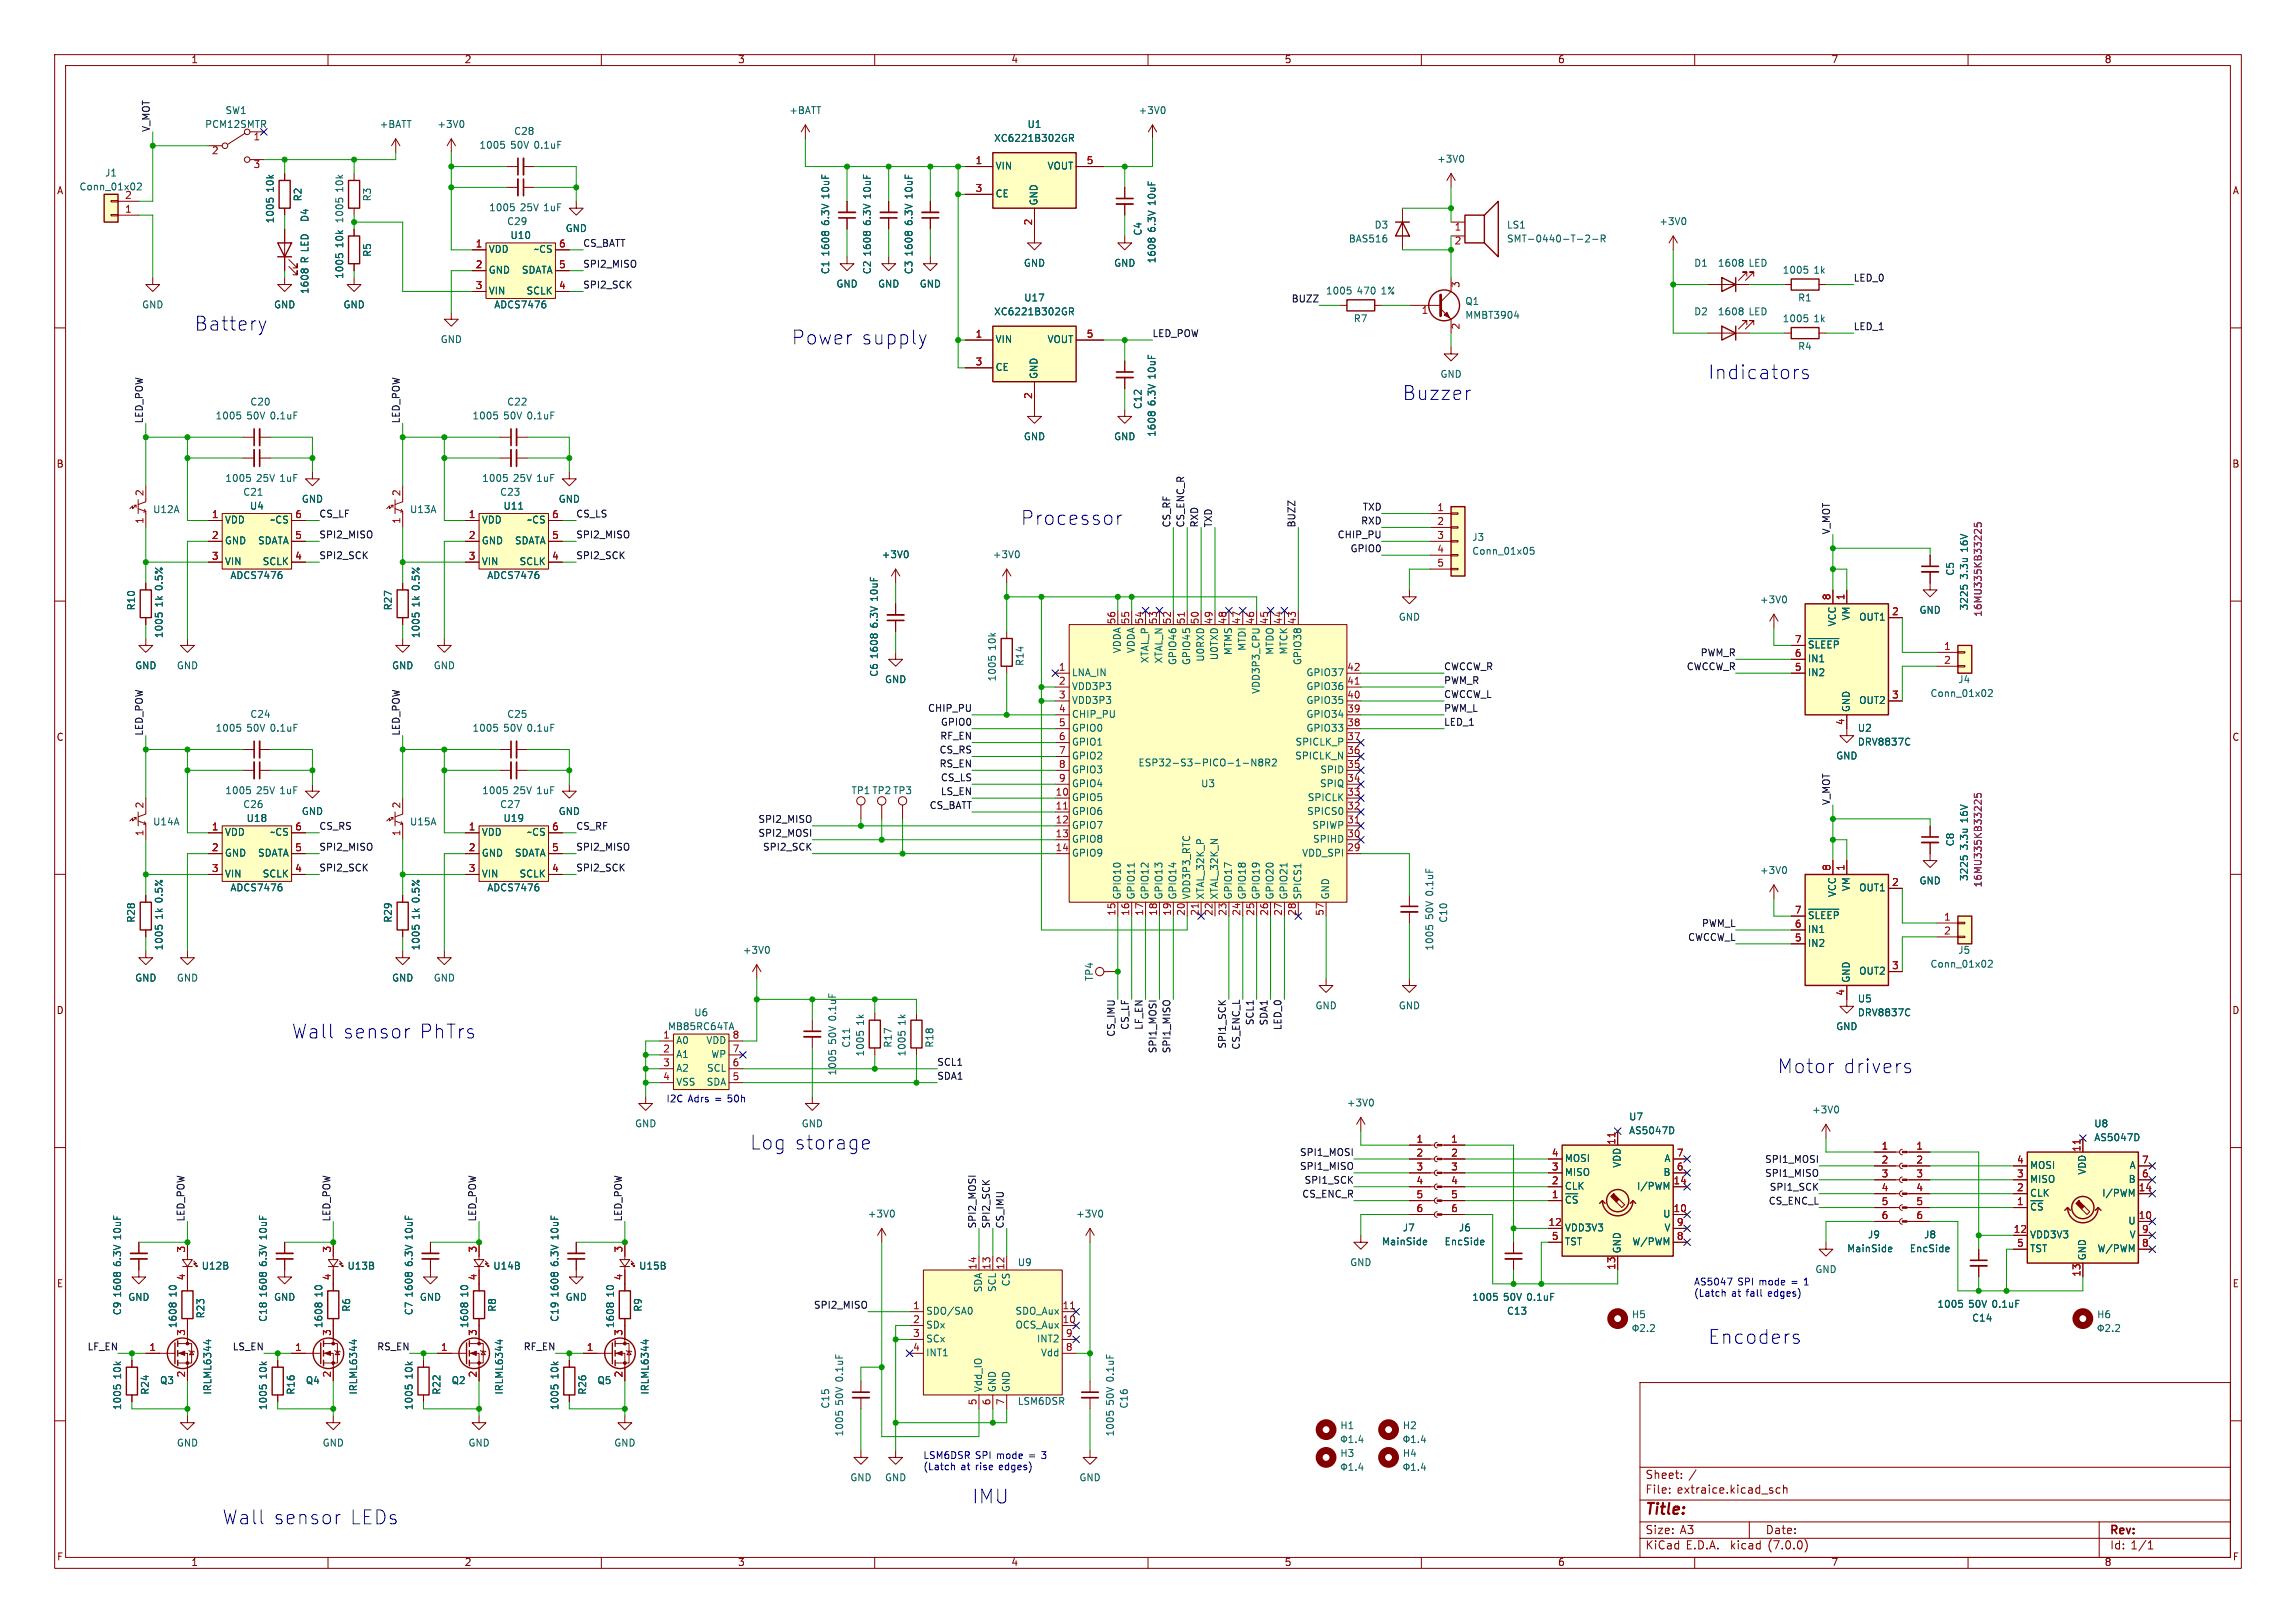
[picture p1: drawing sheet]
<svg xmlns="http://www.w3.org/2000/svg" width="420mm" height="297mm" viewBox="0 0 420 297" stroke-linecap="round" stroke-linejoin="round" font-family="sans-serif">
<defs><g id="words">
<g font-size="3.5" fill="#0000c2">
<text x="35.6" y="61">Battery</text>
<text x="144.8" y="63.5">Power</text>
<text x="157.4" y="63.5">supply</text>
<text x="312.4" y="69.8">Indicators</text>
<text x="256.5" y="73.7">Buzzer</text>
<text x="186.7" y="96.5">Processor</text>
<text x="53.3" y="190.5">Wall sensor</text>
<text x="76.5" y="190.5">PhTrs</text>
<text x="325.1" y="196.8">Motor</text>
<text x="337" y="196.8">drivers</text>
<text x="137.2" y="210.8">Log storage</text>
<text x="312.4" y="246.4">Encoders</text>
<text x="177.8" y="275.6">IMU</text>
<text x="40.6" y="279.4">Wall sensor</text>
<text x="63.8" y="279.4">LEDs</text>
</g>
<text font-size="2.8" fill="#840000" x="301" y="277.8">Title:</text>
<g font-size="2.1" fill="#840000">
<text x="301" y="273.6">File:</text>
<text x="301" y="270.9">Sheet:</text>
<text x="306.8" y="273.6">extraice.kicad_sch</text>
<text x="308.9" y="270.9">/</text>
<text x="301" y="281">Size:</text>
<text x="307.3" y="281">A3</text>
<text x="323" y="281">Date:</text>
<text x="386" y="281.2">Rev:</text>
<text x="301" y="283.8">KiCad</text>
<text x="308.4" y="283.8">E.D.A.</text>
<text x="316.6" y="283.8">kicad</text>
<text x="323.6" y="283.8">(7.0.0)</text>
<text x="386" y="283.8">Id: 1/1</text>
</g>
<g font-size="1.8" fill="#840000">
<text x="35" y="11.8">1</text>
<text x="85" y="11.8">2</text>
<text x="135" y="11.8">3</text>
<text x="185" y="11.8">4</text>
<text x="235" y="11.8">5</text>
<text x="285" y="11.8">6</text>
<text x="335" y="11.8">7</text>
<text x="385" y="11.8">8</text>
<text x="10.4" y="35.8">A</text>
<text x="408.4" y="35.8">A</text>
<text x="10.3" y="85.8">B</text>
<text x="408.3" y="85.8">B</text>
<text x="10.3" y="135.8">C</text>
<text x="408.3" y="135.8">C</text>
<text x="10.3" y="185.8">D</text>
<text x="408.3" y="185.8">D</text>
<text x="10.4" y="235.8">E</text>
<text x="408.3" y="235.8">E</text>
<text x="10.4" y="285.8">F</text>
<text x="35" y="286.8">1</text>
<text x="85" y="286.8">2</text>
<text x="135" y="286.8">3</text>
<text x="185" y="286.8">4</text>
<text x="235" y="286.8">5</text>
<text x="285" y="286.8">6</text>
<text x="335" y="286.8">7</text>
<text x="385" y="286.8">8</text>
<text x="408.4" y="285.8">F</text>
</g>
<g font-size="1.8" fill="#006464">
<text x="37.5" y="23.7">PCM12SMTR</text>
<text x="41.2" y="21.1">SW1</text>
<text x="69.4" y="23.7">+BATT</text>
<text x="79.9" y="23.7">+3V0</text>
<text x="144.3" y="21.1">+BATT</text>
<text x="187.9" y="23.7">U1</text>
<text x="208.2" y="21.1">+3V0</text>
<text x="87.6" y="27.5">1005</text>
<text x="93.4" y="27.5">50V</text>
<text x="94" y="25">C28</text>
<text x="97.8" y="27.5">0.1uF</text>
<text x="181.8" y="26.2">XC6221B302GR</text>
<text x="14.5" y="35.1">Conn_01x02</text>
<text x="19.2" y="32.6">J1</text>
<text x="50.4" y="35.2" transform="rotate(-90 50.4 35.2)">10k</text>
<text x="63.1" y="35.2" transform="rotate(-90 63.1 35.2)">10k</text>
<text x="182.1" y="31.3">VIN</text>
<text x="191.5" y="31.3">VOUT</text>
<text x="262.8" y="30">+3V0</text>
<text x="22.8" y="36.6">2</text>
<text x="50.4" y="40.9" transform="rotate(-90 50.4 40.9)">1005</text>
<text x="55.4" y="36.9" transform="rotate(-90 55.4 36.9)">R2</text>
<text x="56.7" y="40.7" transform="rotate(-90 56.7 40.7)">D4</text>
<text x="63.1" y="40.9" transform="rotate(-90 63.1 40.9)">1005</text>
<text x="68.1" y="36.9" transform="rotate(-90 68.1 36.9)">R3</text>
<text x="89.4" y="38.9">1005</text>
<text x="92.7" y="41.5">C29</text>
<text x="95.1" y="38.9">25V</text>
<text x="99.5" y="38.9">1uF</text>
<text x="152" y="41.3" transform="rotate(-90 152 41.3)">6.3V</text>
<text x="152" y="36.3" transform="rotate(-90 152 36.3)">10uF</text>
<text x="159.6" y="41.3" transform="rotate(-90 159.6 41.3)">6.3V</text>
<text x="159.6" y="36.3" transform="rotate(-90 159.6 36.3)">10uF</text>
<text x="167.2" y="41.3" transform="rotate(-90 167.2 41.3)">6.3V</text>
<text x="167.2" y="36.3" transform="rotate(-90 167.2 36.3)">10uF</text>
<text x="182.1" y="36.4">CE</text>
<text x="190.1" y="37.6" transform="rotate(-90 190.1 37.6)">GND</text>
<text x="211.6" y="37.5" transform="rotate(-90 211.6 37.5)">10uF</text>
<text x="303.5" y="41.5">+3V0</text>
<text x="63.1" y="45.4" transform="rotate(-90 63.1 45.4)">10k</text>
<text x="68.1" y="47.1" transform="rotate(-90 68.1 47.1)">R5</text>
<text x="89.4" y="46.5">VDD</text>
<text x="93.3" y="44">U10</text>
<text x="97.6" y="46.5">~CS</text>
<text x="103.4" y="42.7">GND</text>
<text x="152" y="47" transform="rotate(-90 152 47)">1608</text>
<text x="159.6" y="47" transform="rotate(-90 159.6 47)">1608</text>
<text x="167.2" y="47" transform="rotate(-90 167.2 47)">1608</text>
<text x="209.1" y="43.2" transform="rotate(-90 209.1 43.2)">C4</text>
<text x="211.6" y="42.5" transform="rotate(-90 211.6 42.5)">6.3V</text>
<text x="246.7" y="44.6">BAS516</text>
<text x="251.4" y="42.1">D3</text>
<text x="275.6" y="42.1">LS1</text>
<text x="275.6" y="44.6">SMT-0440-T-2-R</text>
<text x="56.7" y="53.9" transform="rotate(-90 56.7 53.9)">1608</text>
<text x="56.7" y="48.1" transform="rotate(-90 56.7 48.1)">R LED</text>
<text x="63.1" y="51.1" transform="rotate(-90 63.1 51.1)">1005</text>
<text x="89.4" y="50.4">GND</text>
<text x="95.3" y="50.4">SDATA</text>
<text x="152" y="50.2" transform="rotate(-90 152 50.2)">C1</text>
<text x="152.9" y="52.9">GND</text>
<text x="159.6" y="50.2" transform="rotate(-90 159.6 50.2)">C2</text>
<text x="160.6" y="52.9">GND</text>
<text x="167.2" y="50.2" transform="rotate(-90 167.2 50.2)">C3</text>
<text x="168.2" y="52.9">GND</text>
<text x="187.2" y="49.1">GND</text>
<text x="203.7" y="49.1">GND</text>
<text x="211.6" y="48.3" transform="rotate(-90 211.6 48.3)">1608</text>
<text x="309.8" y="49.1">D1</text>
<text x="314.2" y="49.1">1608</text>
<text x="319.9" y="49.1">LED</text>
<text x="326" y="50.4">1005</text>
<text x="331.8" y="50.4">1k</text>
<text x="25.9" y="56.7">GND</text>
<text x="50.1" y="56.7">GND</text>
<text x="62.8" y="56.7">GND</text>
<text x="89.4" y="54.2">VIN</text>
<text x="90.3" y="56.7">ADCS7476</text>
<text x="96.2" y="54.2">SCLK</text>
<text x="181.8" y="58">XC6221B302GR</text>
<text x="187.3" y="55.4">U17</text>
<text x="242.5" y="54.2">1005</text>
<text x="247.6" y="59.2">R7</text>
<text x="248.2" y="54.2">470</text>
<text x="252.7" y="54.2">1%</text>
<text x="268" y="56.1">Q1</text>
<text x="268" y="58.6">MMBT3904</text>
<text x="309.8" y="58">D2</text>
<text x="314.2" y="58">1608</text>
<text x="319.9" y="58">LED</text>
<text x="326" y="59.2">1005</text>
<text x="328.9" y="55.4">R1</text>
<text x="331.8" y="59.2">1k</text>
<text x="80.6" y="63.1">GND</text>
<text x="182.1" y="63.1">VIN</text>
<text x="191.5" y="63.1">VOUT</text>
<text x="328.9" y="64.3">R4</text>
<text x="182.1" y="68.1">CE</text>
<text x="190.1" y="69.3" transform="rotate(-90 190.1 69.3)">GND</text>
<text x="211.6" y="69.3" transform="rotate(-90 211.6 69.3)">10uF</text>
<text x="263.4" y="69.4">GND</text>
<text x="39.4" y="77">1005</text>
<text x="45.1" y="77">50V</text>
<text x="45.7" y="74.5">C20</text>
<text x="49.5" y="77">0.1uF</text>
<text x="86.4" y="77">1005</text>
<text x="92.1" y="77">50V</text>
<text x="92.7" y="74.5">C22</text>
<text x="96.5" y="77">0.1uF</text>
<text x="209.1" y="74.9" transform="rotate(-90 209.1 74.9)">C12</text>
<text x="211.6" y="74.3" transform="rotate(-90 211.6 74.3)">6.3V</text>
<text x="187.2" y="80.8">GND</text>
<text x="203.7" y="80.8">GND</text>
<text x="211.6" y="80" transform="rotate(-90 211.6 80)">1608</text>
<text x="41.2" y="88.5">1005</text>
<text x="46.9" y="88.5">25V</text>
<text x="51.3" y="88.5">1uF</text>
<text x="88.1" y="88.5">1005</text>
<text x="93.9" y="88.5">25V</text>
<text x="98.3" y="88.5">1uF</text>
<text x="27.9" y="94.2">U12A</text>
<text x="44.4" y="91">C21</text>
<text x="45.7" y="93.5">U4</text>
<text x="55.2" y="92.3">GND</text>
<text x="74.9" y="94.2">U13A</text>
<text x="91.4" y="91">C23</text>
<text x="92" y="93.5">U11</text>
<text x="102.1" y="92.3">GND</text>
<text x="41.1" y="96.1">VDD</text>
<text x="41.1" y="99.9">GND</text>
<text x="47.1" y="99.9">SDATA</text>
<text x="49.3" y="96.1">~CS</text>
<text x="88.1" y="96.1">VDD</text>
<text x="88.1" y="99.9">GND</text>
<text x="94.1" y="99.9">SDATA</text>
<text x="96.3" y="96.1">~CS</text>
<text x="269.2" y="99.3">J3</text>
<text x="269.2" y="101.8">Conn_01x05</text>
<text x="360.2" y="101" transform="rotate(-90 360.2 101)">16V</text>
<text x="30" y="108" transform="rotate(-90 30 108)">0.5%</text>
<text x="41.1" y="103.7">VIN</text>
<text x="42.1" y="106.2">ADCS7476</text>
<text x="47.9" y="103.7">SCLK</text>
<text x="77" y="108" transform="rotate(-90 77 108)">0.5%</text>
<text x="88.1" y="103.7">VIN</text>
<text x="89.1" y="106.2">ADCS7476</text>
<text x="94.9" y="103.7">SCLK</text>
<text x="161.2" y="102.4">+3V0</text>
<text x="181.5" y="102.4">+3V0</text>
<text x="357.7" y="105.4" transform="rotate(-90 357.7 105.4)">C5</text>
<text x="360.2" y="106" transform="rotate(-90 360.2 106)">3.3u</text>
<text x="25" y="111.8" transform="rotate(-90 25 111.8)">R10</text>
<text x="30" y="111.1" transform="rotate(-90 30 111.1)">1k</text>
<text x="71.9" y="111.8" transform="rotate(-90 71.9 111.8)">R27</text>
<text x="77" y="111.1" transform="rotate(-90 77 111.1)">1k</text>
<text x="160.8" y="109.9" transform="rotate(-90 160.8 109.9)">10uF</text>
<text x="255.8" y="113.9">GND</text>
<text x="321.9" y="110.7">+3V0</text>
<text x="338.6" y="113.7" transform="rotate(-90 338.6 113.7)">VM</text>
<text x="340" y="113.9">OUT1</text>
<text x="351.1" y="112.6">GND</text>
<text x="360.2" y="111.8" transform="rotate(-90 360.2 111.8)">3225</text>
<text x="30" y="116.8" transform="rotate(-90 30 116.8)">1005</text>
<text x="77" y="116.8" transform="rotate(-90 77 116.8)">1005</text>
<text x="160.8" y="114.9" transform="rotate(-90 160.8 114.9)">6.3V</text>
<text x="182.4" y="119" transform="rotate(-90 182.4 119)">10k</text>
<text x="205.3" y="119.7" transform="rotate(-90 205.3 119.7)">VDDA</text>
<text x="207.8" y="119.7" transform="rotate(-90 207.8 119.7)">VDDA</text>
<text x="228.2" y="119.2" transform="rotate(-90 228.2 119.2)">MTDI</text>
<text x="233.2" y="120" transform="rotate(-90 233.2 120)">MTDO</text>
<text x="235.8" y="119.9" transform="rotate(-90 235.8 119.9)">MTCK</text>
<text x="330.7" y="119.5">~{SLEEP}</text>
<text x="336.1" y="114.8" transform="rotate(-90 336.1 114.8)">VCC</text>
<text x="24.7" y="122.7">GND</text>
<text x="32.3" y="122.7">GND</text>
<text x="71.7" y="122.7">GND</text>
<text x="79.3" y="122.7">GND</text>
<text x="160.8" y="123.9" transform="rotate(-90 160.8 123.9)">C6</text>
<text x="160.8" y="120.7" transform="rotate(-90 160.8 120.7)">1608</text>
<text x="161.8" y="125.3">GND</text>
<text x="182.4" y="124.8" transform="rotate(-90 182.4 124.8)">1005</text>
<text x="187.5" y="121.9" transform="rotate(-90 187.5 121.9)">R14</text>
<text x="196.1" y="124">LNA_IN</text>
<text x="210.4" y="121.5" transform="rotate(-90 210.4 121.5)">XTAL_P</text>
<text x="212.9" y="121.5" transform="rotate(-90 212.9 121.5)">XTAL_N</text>
<text x="215.5" y="121.8" transform="rotate(-90 215.5 121.8)">GPIO46</text>
<text x="218" y="121.8" transform="rotate(-90 218 121.8)">GPIO45</text>
<text x="220.5" y="121.2" transform="rotate(-90 220.5 121.2)">U0RXD</text>
<text x="223.1" y="120.9" transform="rotate(-90 223.1 120.9)">U0TXD</text>
<text x="225.6" y="120" transform="rotate(-90 225.6 120)">MTMS</text>
<text x="238.3" y="121.8" transform="rotate(-90 238.3 121.8)">GPIO38</text>
<text x="238.9" y="124">GPIO37</text>
<text x="330.7" y="124">IN2</text>
<text x="330.7" y="121.5">IN1</text>
<text x="358.1" y="125.3">J4</text>
<text x="45.7" y="131.6">C24</text>
<text x="92.7" y="131.6">C25</text>
<text x="196.1" y="126.6">VDD3P3</text>
<text x="196.1" y="129.1">VDD3P3</text>
<text x="196.1" y="131.6">CHIP_PU</text>
<text x="230.7" y="127.1" transform="rotate(-90 230.7 127.1)">VDD3P3_CPU</text>
<text x="238.9" y="131.6">GPIO34</text>
<text x="238.9" y="129.1">GPIO35</text>
<text x="238.9" y="126.6">GPIO36</text>
<text x="338.6" y="130.3" transform="rotate(-90 338.6 130.3)">GND</text>
<text x="340" y="129.1">OUT2</text>
<text x="353.1" y="127.8">Conn_01x02</text>
<text x="39.4" y="134.2">1005</text>
<text x="45.1" y="134.2">50V</text>
<text x="49.5" y="134.2">0.1uF</text>
<text x="86.4" y="134.2">1005</text>
<text x="92.1" y="134.2">50V</text>
<text x="96.5" y="134.2">0.1uF</text>
<text x="196.1" y="134.2">GPIO0</text>
<text x="196.1" y="136.7">GPIO1</text>
<text x="236.9" y="136.7">SPICLK_P</text>
<text x="238.9" y="134.2">GPIO33</text>
<text x="339.8" y="134.2">U2</text>
<text x="339.8" y="136.7">DRV8837C</text>
<text x="196.1" y="139.3">GPIO2</text>
<text x="196.1" y="141.8">GPIO3</text>
<text x="208.2" y="140.5">ESP32-S3-PICO-1-N8R2</text>
<text x="236.8" y="139.3">SPICLK_N</text>
<text x="241.4" y="141.8">SPID</text>
<text x="335.8" y="139.3">GND</text>
<text x="41.2" y="145.6">1005</text>
<text x="44.4" y="148.1">C26</text>
<text x="46.9" y="145.6">25V</text>
<text x="51.3" y="145.6">1uF</text>
<text x="55.2" y="149.4">GND</text>
<text x="88.1" y="145.6">1005</text>
<text x="91.4" y="148.1">C27</text>
<text x="93.9" y="145.6">25V</text>
<text x="98.3" y="145.6">1uF</text>
<text x="102.1" y="149.4">GND</text>
<text x="155.7" y="145.6">TP1 TP2 TP3</text>
<text x="196.1" y="146.9">GPIO5</text>
<text x="196.1" y="149.4">GPIO6</text>
<text x="196.1" y="144.3">GPIO4</text>
<text x="219.6" y="144.3">U3</text>
<text x="239" y="149.4">SPICS0</text>
<text x="239.1" y="146.9">SPICLK</text>
<text x="241.3" y="144.3">SPIQ</text>
<text x="27.9" y="151.3">U14A</text>
<text x="41.1" y="153.2">VDD</text>
<text x="45.1" y="150.7">U18</text>
<text x="49.3" y="153.2">~CS</text>
<text x="74.9" y="151.3">U15A</text>
<text x="88.1" y="153.2">VDD</text>
<text x="92" y="150.7">U19</text>
<text x="96.3" y="153.2">~CS</text>
<text x="196.1" y="152">GPIO7</text>
<text x="196.1" y="154.5">GPIO8</text>
<text x="239.9" y="152">SPIWP</text>
<text x="240.1" y="154.5">SPIHD</text>
<text x="357.7" y="154.9" transform="rotate(-90 357.7 154.9)">C8</text>
<text x="360.2" y="155.6" transform="rotate(-90 360.2 155.6)">3.3u</text>
<text x="360.2" y="150.5" transform="rotate(-90 360.2 150.5)">16V</text>
<text x="41.1" y="157">GND</text>
<text x="41.1" y="160.8">VIN</text>
<text x="47.1" y="157">SDATA</text>
<text x="47.9" y="160.8">SCLK</text>
<text x="88.1" y="157">GND</text>
<text x="88.1" y="160.8">VIN</text>
<text x="94.1" y="157">SDATA</text>
<text x="94.9" y="160.8">SCLK</text>
<text x="196.1" y="157">GPIO9</text>
<text x="238.1" y="157">VDD_SPI</text>
<text x="321.9" y="160.2">+3V0</text>
<text x="360.2" y="161.3" transform="rotate(-90 360.2 161.3)">3225</text>
<text x="30" y="165.1" transform="rotate(-90 30 165.1)">0.5%</text>
<text x="42.1" y="163.4">ADCS7476</text>
<text x="77" y="165.1" transform="rotate(-90 77 165.1)">0.5%</text>
<text x="89.1" y="163.4">ADCS7476</text>
<text x="205.3" y="164.6" transform="rotate(-90 205.3 164.6)">GPIO10</text>
<text x="207.8" y="164.6" transform="rotate(-90 207.8 164.6)">GPIO11</text>
<text x="210.4" y="164.6" transform="rotate(-90 210.4 164.6)">GPIO12</text>
<text x="212.9" y="164.6" transform="rotate(-90 212.9 164.6)">GPIO13</text>
<text x="215.5" y="164.6" transform="rotate(-90 215.5 164.6)">GPIO14</text>
<text x="218" y="164.6" transform="rotate(-90 218 164.6)">VDD3P3_RTC</text>
<text x="220.5" y="164.6" transform="rotate(-90 220.5 164.6)">XTAL_32K_P</text>
<text x="223.1" y="164.6" transform="rotate(-90 223.1 164.6)">XTAL_32K_N</text>
<text x="225.6" y="164.6" transform="rotate(-90 225.6 164.6)">GPIO17</text>
<text x="228.2" y="164.6" transform="rotate(-90 228.2 164.6)">GPIO18</text>
<text x="230.7" y="164.6" transform="rotate(-90 230.7 164.6)">GPIO19</text>
<text x="233.2" y="164.6" transform="rotate(-90 233.2 164.6)">GPIO20</text>
<text x="235.8" y="164.6" transform="rotate(-90 235.8 164.6)">GPIO21</text>
<text x="238.3" y="164.6" transform="rotate(-90 238.3 164.6)">SPICS1</text>
<text x="243.4" y="164.6" transform="rotate(-90 243.4 164.6)">GND</text>
<text x="262.4" y="163.9" transform="rotate(-90 262.4 163.9)">0.1uF</text>
<text x="336.1" y="164.3" transform="rotate(-90 336.1 164.3)">VCC</text>
<text x="338.6" y="163.2" transform="rotate(-90 338.6 163.2)">VM</text>
<text x="340" y="163.4">OUT1</text>
<text x="351.1" y="162.1">GND</text>
<text x="25" y="168.9" transform="rotate(-90 25 168.9)">R28</text>
<text x="30" y="174" transform="rotate(-90 30 174)">1005</text>
<text x="30" y="168.3" transform="rotate(-90 30 168.3)">1k</text>
<text x="71.9" y="168.9" transform="rotate(-90 71.9 168.9)">R29</text>
<text x="77" y="174" transform="rotate(-90 77 174)">1005</text>
<text x="77" y="168.3" transform="rotate(-90 77 168.3)">1k</text>
<text x="262.4" y="168.3" transform="rotate(-90 262.4 168.3)">50V</text>
<text x="265" y="168.9" transform="rotate(-90 265 168.9)">C10</text>
<text x="330.7" y="173.5">IN2</text>
<text x="330.7" y="171">IN1</text>
<text x="330.7" y="169.1">~{SLEEP}</text>
<text x="24.7" y="179.9">GND</text>
<text x="32.3" y="179.9">GND</text>
<text x="71.7" y="179.9">GND</text>
<text x="79.3" y="179.9">GND</text>
<text x="135.8" y="174.8">+3V0</text>
<text x="200.2" y="179.6" transform="rotate(-90 200.2 179.6)">TP4</text>
<text x="262.4" y="174" transform="rotate(-90 262.4 174)">1005</text>
<text x="338.6" y="179.8" transform="rotate(-90 338.6 179.8)">GND</text>
<text x="340" y="178.6">OUT2</text>
<text x="353.1" y="177.4">Conn_01x02</text>
<text x="358.1" y="174.8">J5</text>
<text x="240.6" y="185">GND</text>
<text x="255.8" y="185">GND</text>
<text x="339.8" y="183.7">U5</text>
<text x="122.1" y="188.8">MB85RC64TA</text>
<text x="123.7" y="191.3">A0</text>
<text x="126.9" y="186.2">U6</text>
<text x="129.1" y="191.3">VDD</text>
<text x="153.2" y="191.1" transform="rotate(-90 153.2 191.1)">50V</text>
<text x="153.2" y="186.8" transform="rotate(-90 153.2 186.8)">0.1uF</text>
<text x="155.8" y="191.8" transform="rotate(-90 155.8 191.8)">C11</text>
<text x="158.3" y="187.7" transform="rotate(-90 158.3 187.7)">1k</text>
<text x="163.4" y="191.8" transform="rotate(-90 163.4 191.8)">R17</text>
<text x="165.9" y="187.7" transform="rotate(-90 165.9 187.7)">1k</text>
<text x="171" y="191.8" transform="rotate(-90 171 191.8)">R18</text>
<text x="335.8" y="188.8">GND</text>
<text x="339.8" y="186.2">DRV8837C</text>
<text x="123.7" y="193.9">A1</text>
<text x="123.7" y="196.4">A2</text>
<text x="129.2" y="196.4">SCL</text>
<text x="130" y="193.9">WP</text>
<text x="153.2" y="196.9" transform="rotate(-90 153.2 196.9)">1005</text>
<text x="158.3" y="193.4" transform="rotate(-90 158.3 193.4)">1005</text>
<text x="165.9" y="193.4" transform="rotate(-90 165.9 193.4)">1005</text>
<text x="123.7" y="198.9">VSS</text>
<text x="129.1" y="198.9">SDA</text>
<text x="246.3" y="202.8">+3V0</text>
<text x="116.1" y="206.6">GND</text>
<text x="146.6" y="206.6">GND</text>
<text x="297.9" y="205.3">U7</text>
<text x="297.9" y="207.8">AS5047D</text>
<text x="331.4" y="204">+3V0</text>
<text x="383" y="206.6">U8</text>
<text x="383" y="209.1">AS5047D</text>
<text x="286.3" y="215.5">MISO</text>
<text x="286.3" y="212.9">MOSI</text>
<text x="296.7" y="213.8" transform="rotate(-90 296.7 213.8)">VDD</text>
<text x="304.2" y="215.5">B</text>
<text x="304.3" y="212.9">A</text>
<text x="371.3" y="214.2">MOSI</text>
<text x="381.8" y="215.1" transform="rotate(-90 381.8 215.1)">VDD</text>
<text x="389.4" y="214.2">A</text>
<text x="286.3" y="221.1">~{CS}</text>
<text x="286.3" y="218">CLK</text>
<text x="299.3" y="218">I/PWM</text>
<text x="371.3" y="219.3">CLK</text>
<text x="371.3" y="216.7">MISO</text>
<text x="384.4" y="219.3">I/PWM</text>
<text x="389.3" y="216.7">B</text>
<text x="22.4" y="226.8" transform="rotate(-90 22.4 226.8)">10uF</text>
<text x="49.1" y="226.8" transform="rotate(-90 49.1 226.8)">10uF</text>
<text x="75.8" y="226.8" transform="rotate(-90 75.8 226.8)">10uF</text>
<text x="102.4" y="226.8" transform="rotate(-90 102.4 226.8)">10uF</text>
<text x="158.7" y="223.1">+3V0</text>
<text x="196.8" y="223.1">+3V0</text>
<text x="256.5" y="225.6">J7</text>
<text x="266.8" y="225.6">J6</text>
<text x="286.3" y="225.6">VDD3V3</text>
<text x="304.1" y="223.1">U</text>
<text x="304.3" y="225.6">V</text>
<text x="341.6" y="226.9">J9</text>
<text x="351.9" y="226.9">J8</text>
<text x="371.3" y="222.4">~{CS}</text>
<text x="371.3" y="226.9">VDD3V3</text>
<text x="389.2" y="224.3">U</text>
<text x="389.4" y="226.9">V</text>
<text x="22.4" y="231.8" transform="rotate(-90 22.4 231.8)">6.3V</text>
<text x="36.8" y="232.6">U12B</text>
<text x="49.1" y="231.8" transform="rotate(-90 49.1 231.8)">6.3V</text>
<text x="63.5" y="232.6">U13B</text>
<text x="75.8" y="231.8" transform="rotate(-90 75.8 231.8)">6.3V</text>
<text x="90.2" y="232.6">U14B</text>
<text x="102.4" y="231.8" transform="rotate(-90 102.4 231.8)">6.3V</text>
<text x="116.8" y="232.6">U15B</text>
<text x="186.1" y="232">U9</text>
<text x="246.9" y="232">GND</text>
<text x="252.7" y="228.2">MainSide</text>
<text x="264.2" y="228.2">EncSide</text>
<text x="286.3" y="228.2">TST</text>
<text x="296.7" y="229.4" transform="rotate(-90 296.7 229.4)">GND</text>
<text x="298.5" y="228.2">W/PWM</text>
<text x="332" y="233.2">GND</text>
<text x="337.8" y="229.4">MainSide</text>
<text x="349.3" y="229.4">EncSide</text>
<text x="371.3" y="229.4">TST</text>
<text x="381.8" y="230.6" transform="rotate(-90 381.8 230.6)">GND</text>
<text x="383.6" y="229.4">W/PWM</text>
<text x="22.4" y="237.5" transform="rotate(-90 22.4 237.5)">1608</text>
<text x="23.4" y="238.3">GND</text>
<text x="32.6" y="237.4" transform="rotate(-90 32.6 237.4)">10</text>
<text x="49.1" y="237.5" transform="rotate(-90 49.1 237.5)">1608</text>
<text x="50.1" y="238.3">GND</text>
<text x="59.2" y="237.4" transform="rotate(-90 59.2 237.4)">10</text>
<text x="75.8" y="237.5" transform="rotate(-90 75.8 237.5)">1608</text>
<text x="76.7" y="238.3">GND</text>
<text x="85.9" y="237.4" transform="rotate(-90 85.9 237.4)">10</text>
<text x="102.4" y="237.5" transform="rotate(-90 102.4 237.5)">1608</text>
<text x="103.4" y="238.3">GND</text>
<text x="112.6" y="237.4" transform="rotate(-90 112.6 237.4)">10</text>
<text x="179.9" y="236.6" transform="rotate(-90 179.9 236.6)">SDA</text>
<text x="182.4" y="236.6" transform="rotate(-90 182.4 236.6)">SCL</text>
<text x="185" y="235.5" transform="rotate(-90 185 235.5)">CS</text>
<text x="269.2" y="238.3">1005</text>
<text x="275" y="238.3">50V</text>
<text x="279.4" y="238.3">0.1uF</text>
<text x="354.3" y="239.6">1005</text>
<text x="360.1" y="239.6">50V</text>
<text x="364.5" y="239.6">0.1uF</text>
<text x="22.4" y="240.7" transform="rotate(-90 22.4 240.7)">C9</text>
<text x="32.6" y="243.1" transform="rotate(-90 32.6 243.1)">1608</text>
<text x="37.7" y="241.3" transform="rotate(-90 37.7 241.3)">R23</text>
<text x="49.1" y="241.9" transform="rotate(-90 49.1 241.9)">C18</text>
<text x="59.2" y="243.1" transform="rotate(-90 59.2 243.1)">1608</text>
<text x="64.3" y="240.1" transform="rotate(-90 64.3 240.1)">R6</text>
<text x="75.8" y="240.7" transform="rotate(-90 75.8 240.7)">C7</text>
<text x="85.9" y="243.1" transform="rotate(-90 85.9 243.1)">1608</text>
<text x="91" y="240.1" transform="rotate(-90 91 240.1)">R8</text>
<text x="102.4" y="241.9" transform="rotate(-90 102.4 241.9)">C19</text>
<text x="112.6" y="243.1" transform="rotate(-90 112.6 243.1)">1608</text>
<text x="117.7" y="240.1" transform="rotate(-90 117.7 240.1)">R9</text>
<text x="169.4" y="240.9">SDO/SA0</text>
<text x="169.4" y="243.4">SDx</text>
<text x="169.4" y="245.9">SCx</text>
<text x="185.6" y="243.4">OCS_Aux</text>
<text x="185.6" y="240.9">SDO_Aux</text>
<text x="189.6" y="245.9">INT2</text>
<text x="275.6" y="240.9">C13</text>
<text x="298.5" y="241.5">H5</text>
<text x="360.7" y="242.1">C14</text>
<text x="383.5" y="241.5">H6</text>
<text x="169.4" y="248.5">INT1</text>
<text x="190.3" y="248.5">Vdd</text>
<text x="22.4" y="252.4" transform="rotate(-90 22.4 252.4)">10k</text>
<text x="27.5" y="255.3" transform="rotate(-90 27.5 255.3)">R24</text>
<text x="29.2" y="253.6">Q3</text>
<text x="38.9" y="255.3" transform="rotate(-90 38.9 255.3)">IRLML6344</text>
<text x="49.1" y="252.4" transform="rotate(-90 49.1 252.4)">10k</text>
<text x="54.2" y="255.3" transform="rotate(-90 54.2 255.3)">R16</text>
<text x="55.9" y="253.6">Q4</text>
<text x="65.6" y="255.3" transform="rotate(-90 65.6 255.3)">IRLML6344</text>
<text x="75.8" y="252.4" transform="rotate(-90 75.8 252.4)">10k</text>
<text x="80.8" y="255.3" transform="rotate(-90 80.8 255.3)">R22</text>
<text x="82.6" y="253.6">Q2</text>
<text x="92.3" y="255.3" transform="rotate(-90 92.3 255.3)">IRLML6344</text>
<text x="102.4" y="252.4" transform="rotate(-90 102.4 252.4)">10k</text>
<text x="107.5" y="255.3" transform="rotate(-90 107.5 255.3)">R26</text>
<text x="109.2" y="253.6">Q5</text>
<text x="118.9" y="255.3" transform="rotate(-90 118.9 255.3)">IRLML6344</text>
<text x="152" y="257.8" transform="rotate(-90 152 257.8)">C15</text>
<text x="154.5" y="257.2" transform="rotate(-90 154.5 257.2)">50V</text>
<text x="154.5" y="252.8" transform="rotate(-90 154.5 252.8)">0.1uF</text>
<text x="179.9" y="254.8" transform="rotate(-90 179.9 254.8)">Vdd_IO</text>
<text x="182.4" y="254.8" transform="rotate(-90 182.4 254.8)">GND</text>
<text x="185" y="254.8" transform="rotate(-90 185 254.8)">GND</text>
<text x="186.1" y="257.4">LSM6DSR</text>
<text x="204" y="257.2" transform="rotate(-90 204 257.2)">50V</text>
<text x="204" y="252.8" transform="rotate(-90 204 252.8)">0.1uF</text>
<text x="206.6" y="257.8" transform="rotate(-90 206.6 257.8)">C16</text>
<text x="22.4" y="258.1" transform="rotate(-90 22.4 258.1)">1005</text>
<text x="49.1" y="258.1" transform="rotate(-90 49.1 258.1)">1005</text>
<text x="75.8" y="258.1" transform="rotate(-90 75.8 258.1)">1005</text>
<text x="102.4" y="258.1" transform="rotate(-90 102.4 258.1)">1005</text>
<text x="154.5" y="262.9" transform="rotate(-90 154.5 262.9)">1005</text>
<text x="204" y="262.9" transform="rotate(-90 204 262.9)">1005</text>
<text x="245.1" y="261.8">H1</text>
<text x="256.5" y="261.8">H2</text>
<text x="32.3" y="265">GND</text>
<text x="59" y="265">GND</text>
<text x="85.6" y="265">GND</text>
<text x="112.3" y="265">GND</text>
<text x="245.1" y="266.9">H3</text>
<text x="256.5" y="266.9">H4</text>
<text x="155.5" y="271.3">GND</text>
<text x="161.8" y="271.3">GND</text>
<text x="197.4" y="271.3">GND</text>
</g>
<g font-size="1.8" fill="#0f0f0f">
<text x="27.6" y="24.1" transform="rotate(-90 27.6 24.1)">V_MOT</text>
<text x="106.7" y="45.4">CS_BATT</text>
<text x="106.7" y="49.2">SPI2_MISO</text>
<text x="106.7" y="53">SPI2_SCK</text>
<text x="339.1" y="51.7">LED_0</text>
<text x="236.2" y="55.5">BUZZ</text>
<text x="210.8" y="61.9">LED_POW</text>
<text x="339.1" y="60.6">LED_1</text>
<text x="26.3" y="77.5" transform="rotate(-90 26.3 77.5)">LED_POW</text>
<text x="73.3" y="77.5" transform="rotate(-90 73.3 77.5)">LED_POW</text>
<text x="58.4" y="94.9">CS_LF</text>
<text x="105.4" y="94.9">CS_LS</text>
<text x="249.2" y="93.6">TXD</text>
<text x="58.4" y="98.7">SPI2_MISO</text>
<text x="105.4" y="98.7">SPI2_MISO</text>
<text x="214.3" y="96.5" transform="rotate(-90 214.3 96.5)">CS_RF</text>
<text x="216.8" y="96.5" transform="rotate(-90 216.8 96.5)">CS_ENC_R</text>
<text x="219.4" y="96.5" transform="rotate(-90 219.4 96.5)">RXD</text>
<text x="221.9" y="96.5" transform="rotate(-90 221.9 96.5)">TXD</text>
<text x="237.1" y="96.5" transform="rotate(-90 237.1 96.5)">BUZZ</text>
<text x="244.6" y="98.7">CHIP_PU</text>
<text x="246.9" y="101.3">GPIO0</text>
<text x="248.9" y="96.2">RXD</text>
<text x="334.9" y="97.8" transform="rotate(-90 334.9 97.8)">V_MOT</text>
<text x="58.4" y="102.5">SPI2_SCK</text>
<text x="105.4" y="102.5">SPI2_SCK</text>
<text x="264.2" y="122.8">CWCCW_R</text>
<text x="264.2" y="125.4">PWM_R</text>
<text x="308.4" y="122.8">CWCCW_R</text>
<text x="311" y="120.3">PWM_R</text>
<text x="169.6" y="130.5">CHIP_PU</text>
<text x="264.2" y="130.5">PWM_L</text>
<text x="264.2" y="127.9">CWCCW_L</text>
<text x="26.3" y="134.6" transform="rotate(-90 26.3 134.6)">LED_POW</text>
<text x="73.3" y="134.6" transform="rotate(-90 73.3 134.6)">LED_POW</text>
<text x="171.9" y="135.5">RF_EN</text>
<text x="172" y="133">GPIO0</text>
<text x="264.2" y="133">LED_1</text>
<text x="171.7" y="140.6">RS_EN</text>
<text x="171.7" y="138.1">CS_RS</text>
<text x="172" y="143.2">CS_LS</text>
<text x="169.9" y="148.2">CS_BATT</text>
<text x="172" y="145.7">LS_EN</text>
<text x="334.9" y="147.3" transform="rotate(-90 334.9 147.3)">V_MOT</text>
<text x="58.4" y="155.9">SPI2_MISO</text>
<text x="58.4" y="152.1">CS_RS</text>
<text x="105.4" y="152.1">CS_RF</text>
<text x="105.4" y="155.9">SPI2_MISO</text>
<text x="138.6" y="150.8">SPI2_MISO</text>
<text x="138.6" y="153.3">SPI2_MOSI</text>
<text x="139.5" y="155.9">SPI2_SCK</text>
<text x="58.4" y="159.7">SPI2_SCK</text>
<text x="105.4" y="159.7">SPI2_SCK</text>
<text x="308.7" y="172.4">CWCCW_L</text>
<text x="311.2" y="169.8">PWM_L</text>
<text x="204.1" y="189.8" transform="rotate(-90 204.1 189.8)">CS_IMU</text>
<text x="206.7" y="188.6" transform="rotate(-90 206.7 188.6)">CS_LF</text>
<text x="209.2" y="188.6" transform="rotate(-90 209.2 188.6)">LF_EN</text>
<text x="229.5" y="187.7" transform="rotate(-90 229.5 187.7)">SCL1</text>
<text x="232.1" y="187.8" transform="rotate(-90 232.1 187.8)">SDA1</text>
<text x="234.6" y="188.6" transform="rotate(-90 234.6 188.6)">LED_0</text>
<text x="171.4" y="197.8">SDA1</text>
<text x="171.4" y="195.2">SCL1</text>
<text x="211.7" y="192.9" transform="rotate(-90 211.7 192.9)">SPI1_MOSI</text>
<text x="214.3" y="192.9" transform="rotate(-90 214.3 192.9)">SPI1_MISO</text>
<text x="224.4" y="192" transform="rotate(-90 224.4 192)">SPI1_SCK</text>
<text x="227" y="192.2" transform="rotate(-90 227 192.2)">CS_ENC_L</text>
<text x="237.7" y="211.7">SPI1_MOSI</text>
<text x="237.7" y="214.3">SPI1_MISO</text>
<text x="322.8" y="215.6">SPI1_MISO</text>
<text x="322.8" y="213">SPI1_MOSI</text>
<text x="238.1" y="219.4">CS_ENC_R</text>
<text x="238.5" y="216.8">SPI1_SCK</text>
<text x="323.4" y="220.6">CS_ENC_L</text>
<text x="323.6" y="218.1">SPI1_SCK</text>
<text x="33.9" y="223.5" transform="rotate(-90 33.9 223.5)">LED_POW</text>
<text x="60.6" y="223.5" transform="rotate(-90 60.6 223.5)">LED_POW</text>
<text x="87.3" y="223.5" transform="rotate(-90 87.3 223.5)">LED_POW</text>
<text x="114" y="223.5" transform="rotate(-90 114 223.5)">LED_POW</text>
<text x="178.7" y="224.8" transform="rotate(-90 178.7 224.8)">SPI2_MOSI</text>
<text x="181.3" y="224.8" transform="rotate(-90 181.3 224.8)">SPI2_SCK</text>
<text x="183.8" y="224.8" transform="rotate(-90 183.8 224.8)">CS_IMU</text>
<text x="148.8" y="239.7">SPI2_MISO</text>
<text x="15.9" y="247.3">LF_EN</text>
<text x="42.4" y="247.3">LS_EN</text>
<text x="68.9" y="247.3">RS_EN</text>
<text x="95.7" y="247.3">RF_EN</text>
</g>
<g font-size="1.8" fill="#a90000">
<text x="38.7" y="28.6">2</text>
<text x="46.3" y="26">1</text>
<text x="46.3" y="31.1">3</text>
<text x="178.4" y="30.2">1</text>
<text x="178.4" y="35.3">3</text>
<text x="198.7" y="30.2">5</text>
<text x="22.8" y="39.1">1</text>
<text x="189" y="41.3" transform="rotate(-90 189 41.3)">2</text>
<text x="87" y="45.5">1</text>
<text x="102.2" y="45.5">6</text>
<text x="266" y="42.5">1</text>
<text x="266" y="45.1">2</text>
<text x="87" y="49.3">2</text>
<text x="87" y="53.1">3</text>
<text x="102.2" y="53.1">4</text>
<text x="102.2" y="49.3">5</text>
<text x="267.3" y="52.7" transform="rotate(-90 267.3 52.7)">3</text>
<text x="260" y="57.8">1</text>
<text x="178.4" y="62">1</text>
<text x="198.7" y="62">5</text>
<text x="267.3" y="60.4" transform="rotate(-90 267.3 60.4)">2</text>
<text x="178.4" y="67.1">3</text>
<text x="189" y="73.1" transform="rotate(-90 189 73.1)">2</text>
<text x="26.4" y="95.9" transform="rotate(-90 26.4 95.9)">1</text>
<text x="26.4" y="90.8" transform="rotate(-90 26.4 90.8)">2</text>
<text x="38.7" y="95">1</text>
<text x="53.9" y="95">6</text>
<text x="73.4" y="95.9" transform="rotate(-90 73.4 95.9)">1</text>
<text x="73.4" y="90.8" transform="rotate(-90 73.4 90.8)">2</text>
<text x="85.7" y="95">1</text>
<text x="100.9" y="95">6</text>
<text x="262.9" y="93.7">1</text>
<text x="38.7" y="98.8">2</text>
<text x="53.9" y="98.8">5</text>
<text x="85.7" y="98.8">2</text>
<text x="100.9" y="98.8">5</text>
<text x="262.9" y="96.3">2</text>
<text x="262.9" y="98.8">3</text>
<text x="262.9" y="101.3">4</text>
<text x="38.7" y="102.6">3</text>
<text x="53.9" y="102.6">4</text>
<text x="85.7" y="102.6">3</text>
<text x="100.9" y="102.6">4</text>
<text x="262.9" y="103.9">5</text>
<text x="335" y="109.9" transform="rotate(-90 335 109.9)">8</text>
<text x="337.6" y="109.9" transform="rotate(-90 337.6 109.9)">1</text>
<text x="346" y="112.8">2</text>
<text x="204.2" y="114.3" transform="rotate(-90 204.2 114.3)">56</text>
<text x="206.8" y="114.3" transform="rotate(-90 206.8 114.3)">55</text>
<text x="209.3" y="114.3" transform="rotate(-90 209.3 114.3)">54</text>
<text x="211.8" y="114.3" transform="rotate(-90 211.8 114.3)">53</text>
<text x="214.4" y="114.3" transform="rotate(-90 214.4 114.3)">52</text>
<text x="216.9" y="114.3" transform="rotate(-90 216.9 114.3)">51</text>
<text x="219.5" y="114.3" transform="rotate(-90 219.5 114.3)">50</text>
<text x="222" y="114.3" transform="rotate(-90 222 114.3)">49</text>
<text x="224.5" y="114.3" transform="rotate(-90 224.5 114.3)">48</text>
<text x="227.1" y="114.3" transform="rotate(-90 227.1 114.3)">47</text>
<text x="229.6" y="114.3" transform="rotate(-90 229.6 114.3)">46</text>
<text x="232.2" y="114.3" transform="rotate(-90 232.2 114.3)">45</text>
<text x="234.7" y="114.3" transform="rotate(-90 234.7 114.3)">44</text>
<text x="237.2" y="114.3" transform="rotate(-90 237.2 114.3)">43</text>
<text x="328.3" y="117.9">7</text>
<text x="355.6" y="119.1">1</text>
<text x="193.6" y="122.9">1</text>
<text x="193.6" y="125.5">2</text>
<text x="246.4" y="125.5">41</text>
<text x="246.4" y="122.9">42</text>
<text x="328.3" y="122.9">5</text>
<text x="328.3" y="120.4">6</text>
<text x="355.6" y="121.7">2</text>
<text x="193.6" y="128">3</text>
<text x="193.6" y="130.6">4</text>
<text x="246.4" y="130.6">39</text>
<text x="246.4" y="128">40</text>
<text x="346" y="128">3</text>
<text x="193.6" y="133.1">5</text>
<text x="193.6" y="135.6">6</text>
<text x="246.4" y="135.6">37</text>
<text x="246.4" y="133.1">38</text>
<text x="337.6" y="132.7" transform="rotate(-90 337.6 132.7)">4</text>
<text x="193.6" y="138.2">7</text>
<text x="193.6" y="140.7">8</text>
<text x="193.6" y="143.3">9</text>
<text x="246.4" y="143.3">34</text>
<text x="246.4" y="140.7">35</text>
<text x="246.4" y="138.2">36</text>
<text x="26.4" y="148" transform="rotate(-90 26.4 148)">2</text>
<text x="73.4" y="148" transform="rotate(-90 73.4 148)">2</text>
<text x="193" y="145.8">10</text>
<text x="193" y="148.3">11</text>
<text x="246.4" y="148.3">32</text>
<text x="246.4" y="145.8">33</text>
<text x="26.4" y="153.1" transform="rotate(-90 26.4 153.1)">1</text>
<text x="38.7" y="152.1">1</text>
<text x="38.7" y="156">2</text>
<text x="53.9" y="156">5</text>
<text x="53.9" y="152.1">6</text>
<text x="73.4" y="153.1" transform="rotate(-90 73.4 153.1)">1</text>
<text x="85.7" y="152.1">1</text>
<text x="85.7" y="156">2</text>
<text x="100.9" y="156">5</text>
<text x="100.9" y="152.1">6</text>
<text x="193" y="150.9">12</text>
<text x="193" y="153.4">13</text>
<text x="193" y="156">14</text>
<text x="246.4" y="156">29</text>
<text x="246.4" y="153.4">30</text>
<text x="246.4" y="150.9">31</text>
<text x="38.7" y="159.8">3</text>
<text x="53.9" y="159.8">4</text>
<text x="85.7" y="159.8">3</text>
<text x="100.9" y="159.8">4</text>
<text x="335" y="159.4" transform="rotate(-90 335 159.4)">8</text>
<text x="337.6" y="159.4" transform="rotate(-90 337.6 159.4)">1</text>
<text x="204.2" y="167.6" transform="rotate(-90 204.2 167.6)">15</text>
<text x="206.8" y="167.6" transform="rotate(-90 206.8 167.6)">16</text>
<text x="209.3" y="167.6" transform="rotate(-90 209.3 167.6)">17</text>
<text x="211.8" y="167.6" transform="rotate(-90 211.8 167.6)">18</text>
<text x="214.4" y="167.6" transform="rotate(-90 214.4 167.6)">19</text>
<text x="216.9" y="167.6" transform="rotate(-90 216.9 167.6)">20</text>
<text x="219.5" y="167.6" transform="rotate(-90 219.5 167.6)">21</text>
<text x="222" y="167.6" transform="rotate(-90 222 167.6)">22</text>
<text x="224.5" y="167.6" transform="rotate(-90 224.5 167.6)">23</text>
<text x="227.1" y="167.6" transform="rotate(-90 227.1 167.6)">24</text>
<text x="229.6" y="167.6" transform="rotate(-90 229.6 167.6)">25</text>
<text x="232.2" y="167.6" transform="rotate(-90 232.2 167.6)">26</text>
<text x="234.7" y="167.6" transform="rotate(-90 234.7 167.6)">27</text>
<text x="237.2" y="167.6" transform="rotate(-90 237.2 167.6)">28</text>
<text x="242.3" y="167.6" transform="rotate(-90 242.3 167.6)">57</text>
<text x="328.3" y="167.4">7</text>
<text x="346" y="162.3">2</text>
<text x="328.3" y="172.5">5</text>
<text x="328.3" y="169.9">6</text>
<text x="355.6" y="168.7">1</text>
<text x="355.6" y="171.2">2</text>
<text x="346" y="177.5">3</text>
<text x="337.6" y="182.3" transform="rotate(-90 337.6 182.3)">4</text>
<text x="121.3" y="190.2">1</text>
<text x="134" y="190.2">8</text>
<text x="121.3" y="192.8">2</text>
<text x="121.3" y="195.3">3</text>
<text x="121.3" y="197.9">4</text>
<text x="134" y="197.9">5</text>
<text x="134" y="195.3">6</text>
<text x="134" y="192.8">7</text>
<text x="259" y="209.3">1</text>
<text x="265.4" y="209.3">1</text>
<text x="295.7" y="209.6" transform="rotate(-90 295.7 209.6)">11</text>
<text x="259" y="211.8">2</text>
<text x="259" y="214.4">3</text>
<text x="265.4" y="211.8">2</text>
<text x="265.4" y="214.4">3</text>
<text x="283.8" y="214.4">3</text>
<text x="283.8" y="211.8">4</text>
<text x="306.7" y="214.4">6</text>
<text x="306.7" y="211.8">7</text>
<text x="344.1" y="210.6">1</text>
<text x="344.1" y="213.1">2</text>
<text x="344.1" y="215.6">3</text>
<text x="350.5" y="210.6">1</text>
<text x="350.5" y="213.1">2</text>
<text x="350.5" y="215.6">3</text>
<text x="368.9" y="215.6">3</text>
<text x="368.9" y="213.1">4</text>
<text x="380.7" y="210.8" transform="rotate(-90 380.7 210.8)">11</text>
<text x="391.8" y="215.6">6</text>
<text x="391.8" y="213.1">7</text>
<text x="259" y="216.9">4</text>
<text x="259" y="219.5">5</text>
<text x="259" y="222">6</text>
<text x="265.4" y="216.9">4</text>
<text x="265.4" y="219.5">5</text>
<text x="265.4" y="222">6</text>
<text x="283.8" y="219.5">1</text>
<text x="283.8" y="216.9">2</text>
<text x="306.1" y="222">10</text>
<text x="306.1" y="216.9">14</text>
<text x="344.1" y="218.2">4</text>
<text x="344.1" y="220.7">5</text>
<text x="350.5" y="218.2">4</text>
<text x="350.5" y="220.7">5</text>
<text x="368.9" y="220.7">1</text>
<text x="368.9" y="218.2">2</text>
<text x="391.2" y="218.2">14</text>
<text x="283.2" y="224.5">12</text>
<text x="283.8" y="227.1">5</text>
<text x="306.7" y="227.1">8</text>
<text x="306.7" y="224.5">9</text>
<text x="344.1" y="223.3">6</text>
<text x="350.5" y="223.3">6</text>
<text x="368.3" y="225.8">12</text>
<text x="391.2" y="223.3">10</text>
<text x="391.8" y="225.8">9</text>
<text x="34" y="229.3" transform="rotate(-90 34 229.3)">3</text>
<text x="60.7" y="229.3" transform="rotate(-90 60.7 229.3)">3</text>
<text x="87.4" y="229.3" transform="rotate(-90 87.4 229.3)">3</text>
<text x="114" y="229.3" transform="rotate(-90 114 229.3)">3</text>
<text x="178.8" y="232.4" transform="rotate(-90 178.8 232.4)">14</text>
<text x="181.4" y="232.4" transform="rotate(-90 181.4 232.4)">13</text>
<text x="183.9" y="232.4" transform="rotate(-90 183.9 232.4)">12</text>
<text x="295.7" y="232.4" transform="rotate(-90 295.7 232.4)">13</text>
<text x="368.9" y="228.3">5</text>
<text x="380.7" y="233.7" transform="rotate(-90 380.7 233.7)">13</text>
<text x="391.8" y="228.3">8</text>
<text x="34" y="234.3" transform="rotate(-90 34 234.3)">4</text>
<text x="60.7" y="234.3" transform="rotate(-90 60.7 234.3)">4</text>
<text x="87.4" y="234.3" transform="rotate(-90 87.4 234.3)">4</text>
<text x="114" y="234.3" transform="rotate(-90 114 234.3)">4</text>
<text x="167" y="239.8">1</text>
<text x="194.3" y="239.8">11</text>
<text x="34" y="244.5" transform="rotate(-90 34 244.5)">3</text>
<text x="60.7" y="244.5" transform="rotate(-90 60.7 244.5)">3</text>
<text x="87.4" y="244.5" transform="rotate(-90 87.4 244.5)">3</text>
<text x="114" y="244.5" transform="rotate(-90 114 244.5)">3</text>
<text x="167" y="242.3">2</text>
<text x="167" y="244.9">3</text>
<text x="194.3" y="242.3">10</text>
<text x="194.9" y="244.9">9</text>
<text x="27.3" y="247.4">1</text>
<text x="53.9" y="247.4">1</text>
<text x="80.6" y="247.4">1</text>
<text x="107.3" y="247.4">1</text>
<text x="167" y="247.4">4</text>
<text x="194.9" y="247.4">8</text>
<text x="34" y="252.1" transform="rotate(-90 34 252.1)">2</text>
<text x="60.7" y="252.1" transform="rotate(-90 60.7 252.1)">2</text>
<text x="87.4" y="252.1" transform="rotate(-90 87.4 252.1)">2</text>
<text x="114" y="252.1" transform="rotate(-90 114 252.1)">2</text>
<text x="178.8" y="257.2" transform="rotate(-90 178.8 257.2)">5</text>
<text x="181.4" y="257.2" transform="rotate(-90 181.4 257.2)">6</text>
<text x="183.9" y="257.2" transform="rotate(-90 183.9 257.2)">7</text>
</g>
<g font-size="1.8" fill="#840084">
<text x="362.8" y="112.9" transform="rotate(-90 362.8 112.9)">16MU335KB33225</text>
<text x="362.8" y="162.4" transform="rotate(-90 362.8 162.4)">16MU335KB33225</text>
</g>
<g font-size="1.8" fill="#0000c2">
<text x="121.9" y="201.9">I2C Adrs</text>
<text x="130.8" y="201.9">=</text>
<text x="133.3" y="201.9">50h</text>
<text x="309.9" y="235.4">AS5047</text>
<text x="309.9" y="237.5">(Latch</text>
<text x="316.8" y="237.5">at</text>
<text x="317.9" y="235.4">SPI mode</text>
<text x="319.5" y="237.5">fall</text>
<text x="323.6" y="237.5">edges)</text>
<text x="327.8" y="235.4">=</text>
<text x="330.3" y="235.4">1</text>
<text x="168.9" y="267.2">LSM6DSR SPI mode</text>
<text x="168.9" y="269.2">(Latch</text>
<text x="175.8" y="269.2">at</text>
<text x="178.5" y="269.2">rise</text>
<text x="182.9" y="269.2">edges)</text>
<text x="188.4" y="267.2">=</text>
<text x="190.9" y="267.2">3</text>
</g>
</g></defs>
<g fill="none" stroke="#840000" stroke-width=".18">
<path d="M10 10h400v277h-400zM12 12h396v273h-396zM60 10v2M110 10v2M160 10v2M210 10v2M260 10v2M310 10v2M360 10v2M20.3 36.7h1.3v.3h-1.3zM20.3 39.2h1.3v.3h-1.3zM21.6 39.4h3.8"/>
<path d="M21.6 36.8h3.8M38.1 26.7h2.5M44.8 24.4l-3.1 2M45.7 29.2h2.6M52.1 31.8v1.2M52.1 38.1v1.3M64.8 31.8v1.2M64.8 38.1v1.3M72.4 25.4l-.8 1.3M72.4 25.4v2.5M72.4 25.4l.8 1.3M82.5 25.4l-.7 1.3"/>
<path d="M82.5 25.4v2.5M82.5 25.4l.8 1.3M92.7 30.5h2M92.7 34.3h2M95.8 30.5h2M95.8 34.3h2M105.4 36.8v1.3h1.3l-1.3 1.3-1.3-1.3h1.3M147.3 22.9l-.7 1.2M147.3 22.9v2.5M147.3 22.9l.8 1.2M154.9 36.8v2.1M154.9 39.9v2"/>
<path d="M162.6 36.8v2.1M162.6 39.9v2M170.2 36.8v2.1M170.2 39.9v2M176.5 30.5h5.1M176.5 35.6h5.1M189.2 38.1v6.4h1.3l-1.3 1.2-1.2-1.2h1.2M196.8 30.5h5.1M205.7 34.3v2M205.7 37.3v2.1M210.8 22.9l-.7 1.2M210.8 22.9v2.5"/>
<path d="M210.8 22.9l.8 1.2M256.5 38.1v7.6M265.4 31.8v2.5M265.4 31.8l-.7 1.2M265.4 31.8l.8 1.2M10 60h2M27.9 50.8v1.3h1.3l-1.3 1.2-1.2-1.2h1.2M52.1 50.8v1.3h1.2l-1.2 1.2-1.3-1.2h1.3M52.1 41.9v7.6M52.8 48.8l1.6 1.5v-.8v.8h-.8M52.8 47.5l1.6 1.5v-.7v.7h-.8M64.8 50.8v1.3h1.2l-1.2 1.2-1.3-1.2h1.3"/>
<path d="M64.8 41.9v1.3M64.8 48.3v1.2M82.5 57.2v1.2h1.3l-1.3 1.3-1.2-1.3h1.2M86.4 45.7h2.5M86.4 49.5h2.5M86.4 53.3h2.5M88.9 44.5h12.7v10.1h-12.7zM101.6 45.7h2.5M101.6 49.5h2.5M101.6 53.3h2.5M154.9 47v1.3h1.3l-1.3 1.2-1.2-1.2h1.2M162.6 47v1.3h1.2l-1.2 1.2-1.3-1.2h1.3"/>
<path d="M170.2 47v1.3h1.2l-1.2 1.2-1.3-1.2h1.3M205.7 43.2v1.3h1.3l-1.3 1.2-1.2-1.2h1.2M245.1 55.9h1.3M251.5 55.9h1.2M257.8 55.9h5.7M263.5 56.5l1.9 1.9v2.6M265.4 50.8v2.5l-1.9 1.9M265.4 40.6h2.6M265.4 43.2h2.6M306.1 43.2l-.8 1.3M306.1 43.2v2.5M306.1 43.2l.7 1.3"/>
<path d="M312.4 52.1h7.6M319.5 50.5v-.7h-.7h.7l-1.5 1.5M319.5 59.4v-.7h-.7h.7l-1.5 1.5M320.8 50.5v-.7h-.8h.8l-1.5 1.5M320.8 59.4v-.7h-.8h.8l-1.5 1.5M326.4 52.1h1.3M332.7 52.1h1.3M408 60h2M176.5 62.2h5.1M176.5 67.3h5.1M189.2 69.9v6.3h1.3l-1.3 1.3-1.2-1.3h1.2M196.8 62.2h5.1"/>
<path d="M205.7 74.9v1.3h1.3l-1.3 1.3-1.2-1.3h1.2M205.7 66v2.1M205.7 69.1v2M265.4 63.5v1.3h1.3l-1.3 1.2-1.2-1.2h1.2M312.4 61h7.6M326.4 61h1.3M332.7 61h1.3M24.5 92.5h.4l-.6 .6v-.5l-.6 .5M24.9 92.5v.3M25.3 93.1l1.4 .5v2.9M25.3 91.4v2.6M26.4 93.2l.3 .4-.4 .1"/>
<path d="M26.7 88.9v2.9l-1.4 .5M38.1 95.3h2.5M38.1 99.1h2.5M40.6 94h12.7v10.1h-12.7zM44.4 80h2.1M44.4 83.8h2.1M47.5 80h2M47.5 83.8h2M53.3 95.3h2.6M53.3 99.1h2.6M57.1 86.4v1.2h1.3l-1.3 1.3-1.2-1.3h1.2M71.5 92.5h.4l-.7 .6v-.5l-.5 .5"/>
<path d="M71.9 92.5v.3M72.3 93.1l1.4 .5v2.9M72.3 91.4v2.6M73.4 93.2l.3 .4-.4 .1M73.7 88.9v2.9l-1.4 .5M85.1 95.3h2.5M85.1 99.1h2.5M87.6 94h12.7v10.1h-12.7zM91.4 80h2.1M91.4 83.8h2.1M94.5 80h2M94.5 83.8h2"/>
<path d="M100.3 95.3h2.6M100.3 99.1h2.6M104.1 86.4v1.2h1.3l-1.3 1.3-1.2-1.3h1.2M261.6 99.1h3.8M261.6 94h3.8M261.6 96.5h3.8M265.4 98.9h1.3v.3h-1.3zM265.4 96.4h1.3v.2h-1.3zM265.4 93.9h1.3v.2h-1.3zM10 110h2M26.7 116.8v1.3h1.2l-1.2 1.3-1.3-1.3h1.3M26.7 106.7v1.3"/>
<path d="M26.7 113v1.3M34.3 116.8v1.3h1.3l-1.3 1.3-1.3-1.3h1.3M38.1 102.9h2.5M53.3 102.9h2.6M73.7 116.8v1.3h1.2l-1.2 1.3-1.3-1.3h1.3M73.7 106.7v1.3M73.7 113v1.3M81.3 116.8v1.3h1.2l-1.2 1.3-1.3-1.3h1.3M85.1 102.9h2.5M100.3 102.9h2.6M163.8 119.4v1.3h1.3l-1.3 1.2-1.2-1.2h1.2M163.8 104.1v2.6"/>
<path d="M163.8 110.5v2M163.8 113.5v2.1M163.8 104.1l-.7 1.3M163.8 104.1l.8 1.3M184.1 104.1v2.6M184.1 115.6v1.2M184.1 104.1l-.7 1.3M184.1 104.1l.8 1.3M195.6 114.3h50.8v50.8h-50.8zM204.5 111.8v2.5M207 111.8v2.5M209.5 111.8v2.5"/>
<path d="M212.1 111.8v2.5M214.6 111.8v2.5M217.2 111.8v2.5M219.7 111.8v2.5M222.2 111.8v2.5M224.8 111.8v2.5M227.3 111.8v2.5M229.9 111.8v2.5M232.4 111.8v2.5M234.9 111.8v2.5M237.5 111.8v2.5M257.8 108v1.2h1.3l-1.3 1.3-1.3-1.3h1.3"/>
<path d="M261.6 101.6h3.8M261.6 104.1h3.8M265.4 104h1.3v.3h-1.3zM265.4 101.5h1.3v.2h-1.3zM324.5 112.4v2.5M324.5 112.4l-.8 1.3M324.5 112.4l.7 1.3M327.7 118.1h2.5M335.3 108v2.5M337.8 108v2.5M345.4 113h2.6M353.1 104.6v3.4h1.2l-1.2 1.2-1.3-1.2h1.3"/>
<path d="M353.1 101.6v2M354.3 119.4h3.8M358.1 119.3h1.3v.2h-1.3zM408 110h2M44.4 137.2h2.1M47.5 137.2h2M91.4 137.2h2.1M94.5 137.2h2M184.1 121.9v1.3M193 128.3h2.6M193 123.2h2.6M193 125.7h2.6"/>
<path d="M193 138.4h2.6M193 135.9h2.6M193 133.4h2.6M193 130.8h2.6M246.4 128.3h2.5M246.4 123.2h2.5M246.4 125.7h2.5M246.4 138.4h2.5M246.4 135.9h2.5M246.4 133.4h2.5M246.4 130.8h2.5M327.7 123.2h2.5"/>
<path d="M327.7 120.7h2.5M337.8 130.8v3.8h1.3l-1.3 1.3-1.3-1.3h1.3M345.4 128.3h2.6M354.3 121.9h3.8M358.1 121.8h1.3v.2h-1.3zM10 160h2M24.5 149.6h.4l-.6 .6v-.5l-.6 .5M24.9 149.6v.4M25.3 150.2l1.4 .5v3M25.3 148.6v2.5M26.4 150.4l.3 .3-.4 .2M26.7 146.1v2.9l-1.4 .5"/>
<path d="M38.1 152.4h2.5M38.1 156.2h2.5M40.6 151.1h12.7v10.2h-12.7zM44.4 141h2.1M47.5 141h2M53.3 152.4h2.6M53.3 156.2h2.6M57.1 143.5v1.3h1.3l-1.3 1.3-1.2-1.3h1.2M71.5 149.6h.4l-.7 .6v-.5l-.5 .5M71.9 149.6v.4M72.3 150.2l1.4 .5v3M72.3 148.6v2.5"/>
<path d="M73.4 150.4l.3 .3-.4 .2M73.7 146.1v2.9l-1.4 .5M85.1 152.4h2.5M85.1 156.2h2.5M87.6 151.1h12.7v10.2h-12.7zM91.4 141h2.1M94.5 141h2M100.3 152.4h2.6M100.3 156.2h2.6M104.1 143.5v1.3h1.3l-1.3 1.3-1.2-1.3h1.2M157.5 147.3v2.6M161.3 147.3v2.6"/>
<path d="M165.1 147.3v2.6M193 156.2h2.6M193 141h2.6M193 146.1h2.6M193 148.6h2.6M193 151.1h2.6M193 153.7h2.6M193 143.5h2.6M246.4 156.2h2.5M246.4 141h2.5M246.4 146.1h2.5M246.4 148.6h2.5"/>
<path d="M246.4 151.1h2.5M246.4 153.7h2.5M246.4 143.5h2.5M335.3 157.5v2.5M337.8 157.5v2.5M353.1 154.2v3.3h1.2l-1.2 1.3-1.3-1.3h1.3M353.1 151.1v2.1M408 160h2M26.7 174v1.3h1.2l-1.2 1.2-1.3-1.2h1.3M26.7 163.8v1.3M26.7 170.2v1.3M34.3 174v1.3h1.3l-1.3 1.2-1.3-1.2h1.3"/>
<path d="M38.1 160h2.5M53.3 160h2.6M73.7 174v1.3h1.2l-1.2 1.2-1.3-1.2h1.3M73.7 163.8v1.3M73.7 170.2v1.3M81.3 174v1.3h1.2l-1.2 1.2-1.3-1.2h1.3M85.1 160h2.5M100.3 160h2.6M138.4 176.5l-.7 1.3M138.4 176.5v2.6M138.4 176.5l.8 1.3M201.9 177.8h2.6"/>
<path d="M204.5 165.1v2.5M207 165.1v2.5M209.5 165.1v2.5M212.1 165.1v2.5M214.6 165.1v2.5M217.2 165.1v2.5M219.7 165.1v2.5M222.2 165.1v2.5M224.8 165.1v2.5M227.3 165.1v2.5M229.9 165.1v2.5M232.4 165.1v2.5"/>
<path d="M234.9 165.1v2.5M237.5 165.1v2.5M242.6 179.1v1.2h1.2l-1.2 1.3-1.3-1.3h1.3M242.6 165.1v2.5M257.8 179.1v1.2h1.3l-1.3 1.3-1.3-1.3h1.3M257.8 163.8v2.1M257.8 166.9v2M324.5 161.9l-.8 1.3M324.5 161.9v2.6M324.5 161.9l.7 1.3M327.7 172.7h2.5M327.7 170.2h2.5"/>
<path d="M327.7 167.6h2.5M345.4 177.8h2.6M345.4 162.6h2.6M354.3 168.9h3.8M354.3 171.5h3.8M358.1 171.3h1.3v.3h-1.3zM358.1 168.8h1.3v.2h-1.3zM120.6 190.5h2.6M120.6 193h2.6M120.6 195.6h2.6M120.6 198.1h2.6M123.2 189.2h10.1v10.2h-10.1z"/>
<path d="M133.3 190.5h2.6M133.3 193h2.6M133.3 195.6h2.6M133.3 198.1h2.6M148.6 186.7v2M148.6 189.7v2.1M160 185.4v1.3M160 191.8v1.2M167.6 185.4v1.3M167.6 191.8v1.2M337.8 180.3v3.9h1.3l-1.3 1.2-1.3-1.2h1.3M10 210h2"/>
<path d="M118.1 200.7v1.2h1.3l-1.3 1.3-1.3-1.3h1.3M148.6 200.7v1.2h1.3l-1.3 1.3-1.3-1.3h1.3M248.9 204.5l-.7 1.2M248.9 204.5v2.5M248.9 204.5l.8 1.2M257.8 219.7h4.6M257.8 217.2h4.6M257.8 214.6h4.6M257.8 212.1h4.6M257.8 209.6h4.6M262.9 219.2l-.4 .2-.1 .3 .1 .4 .4 .1M262.9 216.7l-.4 .1-.1 .4 .1 .3 .4 .2"/>
<path d="M262.9 214.1l-.4 .2-.1 .3 .1 .4 .4 .1M262.9 211.6l-.4 .1-.1 .4 .1 .3 .4 .2M262.9 209l-.4 .2-.1 .3 .1 .4 .4 .2M263.8 219.7h4.2M263.8 217.2h4.2M263.8 214.6h4.2M263.8 212.1h4.2M263.8 209.6h4.2M283.2 219.7h2.5M283.2 217.2h2.5M283.2 214.6h2.5M283.2 212.1h2.5"/>
<path d="M295.9 207v2.6M296.2 219.5l1 1-.5 .5-1-1M306.1 217.2h2.5M306.1 214.6h2.5M306.1 212.1h2.5M334 205.7l-.8 1.3M334 205.7v2.6M334 205.7l.8 1.3M342.9 218.4h4.6M342.9 215.9h4.6M342.9 213.4h4.6M342.9 210.8h4.6"/>
<path d="M348 217.9l-.4 .2-.1 .3 .1 .4 .4 .1M348 215.4l-.4 .2-.1 .3 .1 .4 .4 .1M348 212.9l-.4 .1-.1 .3 .1 .4 .4 .2M348 210.3l-.4 .2-.1 .3 .1 .4 .4 .1M348.8 218.4h4.3M348.8 215.9h4.3M348.8 213.4h4.3M348.8 210.8h4.3M368.3 218.4h2.5M368.3 215.9h2.5M368.3 213.4h2.5M381 208.3v2.5"/>
<path d="M391.2 218.4h2.5M391.2 215.9h2.5M391.2 213.4h2.5M408 210h2M25.4 230.4v3.3h1.3l-1.3 1.2-1.3-1.2h1.3M25.4 227.3v2.1M33.4 230.5h1.8l-.9 1.3zM33.4 231.8h1.8M34.3 227.3v3.2M34.3 231.8v4.4M35.4 230.8l.5 .5h-.5l.7 .5v-.3M35.8 231.8h.3"/>
<path d="M52.1 230.4v3.3h1.2l-1.2 1.2-1.3-1.2h1.3M52.1 227.3v2.1M60.1 230.5h1.7l-.8 1.3zM60.1 231.8h1.7M61 227.3v3.2M61 231.8v4.4M62.1 230.8l.5 .5h-.5l.6 .5v-.3M62.5 231.8h.2M78.7 230.4v3.3h1.3l-1.3 1.2-1.2-1.2h1.2M78.7 227.3v2.1M86.7 230.5h1.8l-.9 1.3zM86.7 231.8h1.8"/>
<path d="M87.6 227.3v3.2M87.6 231.8v4.4M88.8 230.8l.5 .5h-.5l.6 .5v-.3M89.2 231.8h.2M105.4 230.4v3.3h1.3l-1.3 1.2-1.3-1.2h1.3M105.4 227.3v2.1M113.4 230.5h1.8l-.9 1.3zM113.4 231.8h1.8M114.3 227.3v3.2M114.3 231.8v4.4M115.4 230.8l.6 .5h-.6l.7 .5v-.3M115.8 231.8h.3"/>
<path d="M161.3 224.8l-.8 1.3M161.3 224.8v2.5M161.3 224.8l.8 1.3M168.9 232.4h25.4v22.9h-25.4zM179.1 229.9v2.5M181.6 229.9v2.5M184.1 229.9v2.5M199.4 224.8l-.8 1.3M199.4 224.8v2.5M199.4 224.8l.8 1.3M248.9 226.1v1.2h1.3l-1.3 1.3-1.3-1.3h1.3M257.8 222.2h4.6"/>
<path d="M262.9 221.7l-.4 .2-.1 .3 .1 .4 .4 .2M263.8 222.2h4.2M276.9 227.3v2.1M276.9 230.4v2M283.2 224.8h2.5M283.2 227.3h2.5M295.9 229.9v2.5M306.1 222.2h2.5M306.1 224.8h2.5M306.1 227.3h2.5M334 227.3v1.3h1.3l-1.3 1.3-1.3-1.3h1.3M342.9 221h4.6"/>
<path d="M342.9 223.5h4.6M348 223l-.4 .2-.1 .3 .1 .4 .4 .1M348 220.5l-.4 .1-.1 .4 .1 .3 .4 .2M348.8 221h4.3M348.8 223.5h4.3M361.9 228.6v2M361.9 231.6v2.1M368.3 221h2.5M368.3 226.1h2.5M368.3 228.6h2.5M381 231.1v2.6M381.3 220.7l1 1-.5 .5-1.1-1"/>
<path d="M391.2 223.5h2.5M391.2 226.1h2.5M391.2 228.6h2.5M10 260h2M24.1 248.9v1.3M24.1 255.3v1.2M26.7 247.6h5.3M32.5 247.6h1.8v5.1M32.5 245.9h2.6v3.5h-2.6M34.3 259.1v1.2h1.3l-1.3 1.3-1.3-1.3h1.3M34.3 241.3v4.6M34.5 247.1l.2 .2h.7l.2 .1"/>
<path d="M35.1 247.3l.3 .6h-.7zM50.8 248.9v1.3M50.8 255.3v1.2M53.3 247.6h5.4M59.2 247.6h1.8v5.1M59.2 245.9h2.5v3.5h-2.5M61 259.1v1.2h1.2l-1.2 1.3-1.3-1.3h1.3M61 241.3v4.6M61.2 247.1l.1 .2h.8l.1 .1M61.7 247.3l.4 .6h-.8zM77.5 248.9v1.3M77.5 255.3v1.2"/>
<path d="M80 247.6h5.3M85.9 247.6h1.7v5.1M85.9 245.9h2.5v3.5h-2.5M87.6 259.1v1.2h1.3l-1.3 1.3-1.2-1.3h1.2M87.6 241.3v4.6M87.9 247.1l.1 .2h.8l.1 .1M88.4 247.3l.4 .6h-.8zM104.1 248.9v1.3M104.1 255.3v1.2M106.7 247.6h5.3M112.5 247.6h1.8v5.1M112.5 245.9h2.6v3.5h-2.6"/>
<path d="M114.3 259.1v1.2h1.3l-1.3 1.3-1.3-1.3h1.3M114.3 241.3v4.6M114.6 247.1l.1 .2h.7l.2 .1M115.1 247.3l.3 .6h-.7zM157.5 252.7v2.1M157.5 255.8v2M166.4 247.6h2.5M166.4 240h2.5M166.4 242.6h2.5M166.4 245.1h2.5M179.1 255.3v2.5M181.6 255.3v2.5"/>
<path d="M184.1 255.3v2.5M194.3 247.6h2.5M194.3 240h2.5M194.3 242.6h2.5M194.3 245.1h2.5M199.4 252.7v2.1M199.4 255.8v2M300 253h108v32h-108zM408 260h2M157.5 265.4v1.3h1.2l-1.2 1.3-1.3-1.3h1.3M163.8 265.4v1.3h1.3l-1.3 1.3-1.2-1.3h1.2M199.4 265.4v1.3h1.3l-1.3 1.3-1.3-1.3h1.3"/>
<path d="M300 278.5h108M300 274.5h108M300 268.5h108M305.4 273.1v.2M305.4 272.3v.2M307.6 270.4v.2M307.6 269.6v.2M320 278.5v3M325.6 272.3h-.4l-.3 .2v.5l.1 .2h.6M326.2 272.4l.3-.1h.3l.1 1M326.2 271.8v1.5M384 278.5v6.5"/>
<path d="M60 285v2M110 285v2M160 285v2M210 285v2M260 285v2M300 281.5h108M310 285v2M330.2 281.7a1.72 1.72 0 0 1 0 2.3M360 285v2M393 283.5h.8M393 282.4l.4-.4v1.5"/>
<circle cx="41.1" cy="26.7" r=".51"/>
<circle cx="45.2" cy="29.2" r=".51"/>
<circle cx="45.2" cy="24.1" r=".51"/>
<circle cx="157.5" cy="146.6" r=".76"/>
<circle cx="161.3" cy="146.6" r=".76"/>
<circle cx="165.1" cy="146.6" r=".76"/>
<circle cx="201.2" cy="177.8" r=".76"/>
</g>
<g fill="#ffffc2" stroke="#ffffc2" stroke-width=".18">
<path d="M88.9 44.5h12.7v10.1h-12.7z"/>
<path d="M19 35.6h2.6v5h-2.6z"/>
<path d="M40.6 151.1h12.7v10.2h-12.7z"/>
<path d="M168.9 232.4h25.4v22.9h-25.4z"/>
<path d="M87.6 94h12.7v10.1h-12.7z"/>
<path d="M330.2 160h15.2v20.3h-15.2z"/>
<path d="M358.1 167.6h2.6v5.1h-2.6z"/>
<path d="M358.1 118.1h2.6v5.1h-2.6z"/>
<path d="M330.2 110.5h15.2v20.3h-15.2z"/>
<path d="M87.6 151.1h12.7v10.2h-12.7z"/>
<path d="M265.4 92.7h2.6v12.7h-2.6z"/>
<path d="M370.8 210.8h20.4v20.3h-20.4z"/>
<path d="M40.6 94h12.7v10.1h-12.7z"/>
<path d="M285.7 209.6h20.4v20.3h-20.4z"/>
<path d="M181.6 59.7h15.2v10.2h-15.2z"/>
<path d="M181.6 27.9h15.2v10.2h-15.2z"/>
<path d="M195.6 114.3h50.8v50.8h-50.8z"/>
<path d="M123.2 189.2h10.1v10.2h-10.1z"/>
</g>
<g fill="none" stroke="#006464" stroke-width=".18">
<path d="M212.9 19.6l.2 .4-.2 .7M25.1 33.6l.5-.1 .3 .4-.8 .9h.8M48.7 36.3v.6M49.2 36.5l.3-.2h.3l.2 .2M61.4 36.3v.6M61.9 36.5l.3-.2h.3l.2 .2M84.7 22.1l.1 .4-.1 .8M91.6 25.9h.6M92.1 26.3l.2 .3v.3l-.2 .2M93.4 37.3h.6M93.8 37.8l.3 .2v.3l-.3 .3M195.6 25.3l.6-.1 .2-.2-.1-.3-.7-.1v1.3"/>
<path d="M195.9 25.3l.5 .6M267.5 28.5l.2 .4-.2 .7M308.2 39.9l.2 .4-.2 .7M55.1 49.4l.2-.2 .3 .2 .3-.2h.2l.2 .2M61.4 46.5v.6M61.9 46.7l.3-.3h.3l.2 .3M99.7 55.6l.1 .2-.1 .5M150.3 42.6l.3-.2 .3 .2 .2-.2h.3l.2 .2M157.9 42.6l.3-.2 .3 .2 .2-.2h.3l.2 .2M165.6 42.6l.2-.2 .3 .2 .3-.2h.2l.2 .2M195.6 57h.6l.2-.2-.1-.3-.7-.2v1.3M195.9 57l.5 .6"/>
<path d="M210 43.8l.3-.2 .3 .2 .1-.1 .3-.1 .3 .2M246.5 52.5h.6M246.9 53l.2 .3v.3l-.2 .2M277.1 57.8h.7M290.1 43.1l.4-.1 .3 .4-.8 .9h.8M291.3 43.8h1M292.9 43.7l.6-.1 .1-.2v-.3l-.7-.1v1.3M293.2 43.7l.4 .6M318.6 47.5l.2 .2-.2 .3 .2 .2v.3l-.2 .2M318.6 56.3l.2 .3-.2 .3 .2 .2v.3l-.2 .2M330 48.7h.6M330 57.6h.6"/>
<path d="M330.5 49.2l.2 .3v.3l-.2 .2M330.5 58.1l.2 .2v.3l-.2 .3M43.4 75.4h.6M43.8 75.9l.2 .2v.3l-.2 .3M90.4 75.4h.6M90.8 75.9l.2 .2v.3l-.2 .3M210 75.6l.3-.3 .3 .3 .1-.2 .3-.1 .3 .3M45.2 86.8h.6M45.6 87.3l.2 .3v.3l-.2 .2M92.1 86.8h.6M92.6 87.3l.2 .3v.3l-.2 .2M94.9 93.2h.7"/>
<path d="M28.4 112.2v.6M28.9 112.4l.2-.2h.3l.3 .2M51.5 105.2l.1 .1-.1 .5M75.4 112.2v.6M75.9 112.4l.2-.2h.3l.3 .2M98.5 105.2l.1 .1-.1 .5M159.2 116.3l.3-.3 .3 .3 .2-.3h.2l.3 .3M165.9 100.9l.2 .4-.2 .7M186.3 100.9l.1 .4-.1 .7M280.6 100.2h-.6l-.1 .6 .2-.2 .4 .1 .1 .2v.4l-.2 .1-.5-.1M326.6 109.1l.2 .4-.2 .8M330.8 116.9h5.6"/>
<path d="M331.7 117.4l-.5-.1-.3 .4M332.2 117.3v1.3M333.9 117.3h-.7v1.3M335 117.3h-.6v1.3M336.3 117.7l-.1-.3-.7-.1v1.3M358.6 107.2v.6M359.1 107.3l.2-.2h.3l.3 .2M43.4 132.5h.6M43.8 133l.2 .3v.3l-.2 .2M90.4 132.5h.6M90.8 133l.2 .3v.3l-.2 .2M180.8 120.2v.6"/>
<path d="M181.3 120.3l.2-.2h.3l.3 .2M229.7 138.9v1.3l-.7-1.3v1.3M230.5 139.4l-.2-.2 .2-.3h.2l.3 .2-.3 .3M230.5 139.4l-.2 .3v.3l.2 .2h.2l.3-.3-.1-.3-.2-.2M230.5 139.4h.2M231.5 139.6l.6-.1 .2-.2-.1-.3-.7-.1v1.3M231.8 139.6l.5 .6M232.7 139l.5-.1 .3 .4-.8 .9h.8M349.1 135.1l.2 .1M349.3 136.2l-.2 .2M363.7 126.3l.5-.1 .2 .4-.7 .9h.7M45.2 144h.6"/>
<path d="M45.6 144.5l.2 .2v.3l-.2 .2M92.1 144h.6M92.6 144.5l.2 .2v.3l-.2 .2M326.6 158.6l.2 .5-.2 .7M358.6 156.7v.6M359.1 156.9l.2-.3h.3l.3 .3M28.4 169.4v.6M28.9 169.6l.2-.3h.3l.3 .3M51.5 162.3l.1 .2-.1 .5M75.4 169.4v.6M75.9 169.6l.2-.3h.3l.3 .3M98.5 162.3l.1 .2-.1 .5"/>
<path d="M140.5 173.2l.2 .5-.2 .7M260.8 169.4v.6M261.3 169.6l.2-.2h.3l.3 .2M330.8 166.4h5.6M331.7 166.9l-.5-.1-.3 .4M332.2 166.8v1.3M333.9 166.8h-.7v1.3M335 166.8h-.6v1.3M336.3 167.3l-.1-.4-.7-.1v1.3M363.7 175.8l.5-.1 .2 .4-.7 .9h.7M133.8 187.2l.4 1.2M151.6 192.3v.6"/>
<path d="M152.1 192.5l.2-.3h.3l.3 .3M156.7 188.8v.6M157.2 189l.2-.3h.3l.2 .3M164.3 188.8v.6M164.8 189l.2-.3h.3l.3 .3M349.1 184.6l.2 .1M349.3 185.8l-.2 .1M251 201.2l.2 .4-.2 .7M287.3 219l-.3-.1-.3 .1-.2 .5M288.5 219l-.5-.1-.2 .4M304.8 217.3l.5-.9v1.2M305.9 206.3l.3 .5-.3 .6"/>
<path d="M336.1 202.5l.2 .4-.2 .7M389.9 218.5l.4-.9v1.3M391 207.5l.3 .5-.3 .7M20.8 233.1l.2-.2 .3 .2 .2-.2h.3l.3 .2M30.9 238.7l.3-.3 .3 .3 .2-.3h.3l.2 .3M47.5 233.1l.2-.2 .3 .2 .2-.2h.3l.2 .2M57.6 238.7l.3-.3 .3 .3 .2-.3h.2l.3 .3M74.1 233.1l.3-.2 .3 .2 .2-.2h.3l.2 .2M84.3 238.7l.2-.3 .3 .3 .3-.3h.2l.3 .3M100.8 233.1l.2-.2 .3 .2 .3-.2h.2l.3 .2M111 238.7l.2-.3 .3 .3 .2-.3h.3l.2 .3M163.4 221.5l.2 .4-.2 .8"/>
<path d="M177.5 239.2a.79 .79 0 0 1 0 1.3M201.5 221.5l.2 .4-.2 .8M260.5 227h.4l.1 .3-.6 .1M260.9 227.7l-.4 .1M271.3 227l.1 .3-.6 .1M271.4 227.7l-.1 .1M273.2 236.7h.6M273.7 237.2l.2 .2v.3l-.2 .3M345.6 228.2l.4 .1 .1 .2-.6 .1M346 229l-.4 .1M356.4 228.2l.1 .3-.6 .1M356.5 229l-.1 .1"/>
<path d="M358.3 238h.6M358.8 238.4l.2 .3v.3l-.2 .2M372.4 220.3l-.3-.1h-.3l-.2 .5M373.6 220.2h-.5l-.2 .3M20.8 253.5v.6M21.3 253.7l.2-.3h.3l.3 .3M37.7 245.3h.9M38.1 245.2v.7M47.5 253.5v.6M47.9 253.7l.3-.3h.3l.2 .3M64.4 245.3h.8M64.8 245.2v.7"/>
<path d="M74.1 253.5v.6M74.6 253.7l.3-.3h.3l.2 .3M91.1 245.3h.8M91.5 245.2v.7M100.8 253.5v.6M101.3 253.7l.2-.3h.3l.3 .3M117.7 245.3h.9M118.2 245.2v.7M152.9 258.3v.6M153.4 258.5l.2-.2h.3l.2 .2M202.4 258.3v.6M202.9 258.5l.2-.2h.3l.3 .2"/>
<path d="M299.2 242.4v1.3M300.1 242.5l.5-.1 .2 .4-.8 .9h.8M301.4 243.6v.1M301.9 242.5l.5-.1 .2 .4-.8 .9h.8M384.3 242.4v1.3M385.2 242.5l.5-.1 .2 .4-.8 .9h.8M386.5 243.6v.1M387 242.5l.5-.1 .2 .4-.8 .9h.8M245.8 262.7v1.3M245.8 267.8v1.3M246.8 263.1l.3-.4v1.3M246.8 268.2l.3-.4v1.3"/>
<path d="M246.8 269.1h.7M246.8 264h.7M248 269v.1M248 263.9v.1M248.9 267.7l-.3 .9h.8M248.9 262.7l-.3 .9h.8M249.2 263.1v.9M249.2 268.2v.9M257.3 262.7v1.3M257.3 267.8v1.3M258.2 269.1h.7M258.2 263.1l.3-.4v1.3"/>
<path d="M258.2 268.2l.3-.4v1.3M258.2 264h.7M259.5 269v.1M259.5 263.9v.1M260.3 267.7l-.3 .9h.8M260.3 262.7l-.3 .9h.8M260.6 263.1v.9M260.6 268.2v.9"/>
<circle cx="299.2" cy="243" r=".47"/>
<circle cx="384.3" cy="243" r=".47"/>
<circle cx="245.9" cy="263.4" r=".47"/>
<circle cx="245.9" cy="268.4" r=".47"/>
<circle cx="257.3" cy="263.3" r=".48"/>
<circle cx="257.3" cy="268.4" r=".47"/>
</g>
<g fill="none" stroke="#840000" stroke-width=".25">
<path d="M19 35.6h2.6v5h-2.6zM51.1 33h2v5.1h-2zM63.8 33h2v5.1h-2zM181.6 27.9h15.2v10.2h-15.2zM268 39.4h3.5v5.1h-3.5zM271.5 39.4l2.6-2.6v10.2l-2.6-2.5M50.8 44.5h2.5l-1.2 2.5zM50.8 47h2.5M63.8 43.2h2v5.1h-2zM181.6 59.7h15.2v10.2h-15.2zM246.4 54.9h5.1v2h-5.1zM255.3 40.6h2.5"/>
<path d="M256.5 40.6l1.3 2.6h-2.5zM315 50.8l2.5 1.3-2.5 1.2zM315 59.7l2.5 1.3-2.5 1.2zM317.5 50.8v2.5M317.5 59.7v2.5M327.7 51.1h5v2h-5zM327.7 59.9h5v2.1h-5zM265.4 92.7h2.6v12.7h-2.6zM25.7 108h2v5h-2zM72.6 108h2.1v5h-2.1zM183.1 116.8h2.1v5.1h-2.1zM330.2 110.5h15.2v20.3h-15.2z"/>
<path d="M358.1 118.1h2.6v5.1h-2.6zM25.7 165.1h2v5.1h-2zM72.6 165.1h2.1v5.1h-2.1zM330.2 160h15.2v20.3h-15.2zM358.1 167.6h2.6v5.1h-2.6zM159 186.7h2v5.1h-2zM166.6 186.7h2.1v5.1h-2.1zM285.7 209.6h20.4v20.3h-20.4zM293.1 219.7a2.79 2.79 0 0 0 2.8 2.8 2.79 2.79 0 0 0 2.8-2.8M293.1 219.7l-.5 .5M293.1 219.7l.5 .5M298.7 219.7l-.5 .5"/>
<path d="M298.7 219.7l.5 .5M370.8 210.8h20.4v20.3h-20.4zM33.3 236.2h2v5.1h-2zM59.9 236.2h2.1v5.1h-2.1zM86.6 236.2h2v5.1h-2zM113.3 236.2h2v5.1h-2zM378.2 221a2.79 2.79 0 0 0 2.8 2.8 2.79 2.79 0 0 0 2.8-2.8M378.2 221l-.5 .5M378.2 221l.5 .5M383.8 221l-.5 .5M383.8 221l.5 .5M23.1 250.2h2v5.1h-2z"/>
<path d="M32 245.7v3.9M32.5 245.4v1M32.5 247.1v1.1M32.5 248.9v1M49.8 250.2h2v5.1h-2zM58.7 245.7v3.9M59.2 245.4v1M59.2 247.1v1.1M59.2 248.9v1M76.5 250.2h2v5.1h-2zM85.3 245.7v3.9M85.9 245.4v1"/>
<path d="M85.9 247.1v1.1M85.9 248.9v1M103.1 250.2h2.1v5.1h-2.1zM112 245.7v3.9M112.5 245.4v1M112.5 247.1v1.1M112.5 248.9v1"/>
<circle cx="264.2" cy="55.9" r="2.82"/>
<circle cx="295.9" cy="219.7" r="2.03"/>
<circle cx="381" cy="221" r="2.03"/>
<circle cx="33.4" cy="247.6" r="2.79"/>
<circle cx="60.1" cy="247.6" r="2.79"/>
<circle cx="86.7" cy="247.6" r="2.79"/>
<circle cx="113.4" cy="247.6" r="2.79"/>
</g>
<g fill="none" stroke="#840000" stroke-width=".33">
<path d="M94.7 32.8v3M95.8 29v3M153.4 38.9h3.1M161 38.9h3.1M168.7 38.9h3M204.2 37.3h3.1M47.5 78.5v3M94.5 78.5v3M204.2 69.1h3.1M46.5 82.3v3M93.5 82.3v3M162.3 112.5h3.1"/>
<path d="M351.5 104.6h3.1M46.5 139.4v3.1M47.5 135.6v3.1M93.5 139.4v3.1M94.5 135.6v3.1M351.5 154.2h3.1M256.3 166.9h3M147.1 189.7h3M23.9 229.4h3M50.5 229.4h3.1M77.2 229.4h3.1M103.9 229.4h3"/>
<path d="M275.3 230.4h3.1M360.4 231.6h3.1M156 255.8h3M197.9 255.8h3"/>
</g>
<g fill="none" stroke="#840000" stroke-width=".3">
<path d="M94.7 29v3M95.8 32.8v3M153.4 39.9h3.1M161 39.9h3.1M168.7 39.9h3M204.2 36.3h3.1M46.5 78.5v3M93.5 78.5v3M204.2 68.1h3.1M47.5 82.3v3M94.5 82.3v3M162.3 113.5h3.1"/>
<path d="M351.5 103.6h3.1M46.5 135.6v3.1M47.5 139.4v3.1M93.5 135.6v3.1M94.5 139.4v3.1M351.5 153.2h3.1M256.3 165.9h3M147.1 188.7h3M23.9 230.4h3M50.5 230.4h3.1M77.2 230.4h3.1M103.9 230.4h3"/>
<path d="M275.3 229.4h3.1M360.4 230.6h3.1M156 254.8h3M197.9 254.8h3"/>
</g>
<path d="M263.5 54v3.8" fill="none" stroke="#840000" stroke-width=".51"/>
<g fill="#840000" stroke="#840000" stroke-width=".18">
<path d="M264.7 57.2l.5 1-1-.5z"/>
<path d="M59.4 247.6l1.1-.3v.7z"/>
<path d="M32.8 247.6l1-.3v.7z"/>
<path d="M380.2 219.7l1.1 1-.6 .5-1-1 .5-.5 .2 .1z"/>
<path d="M348 223.4h.8v.2h-.8z"/>
<path d="M348 220.9h.8v.2h-.8z"/>
<path d="M348 218.3h.8v.3h-.8z"/>
<path d="M348 215.8h.8v.2h-.8z"/>
<path d="M348 213.2h.8v.3h-.8z"/>
<path d="M348 210.7h.8v.2h-.8z"/>
<path d="M295.1 218.4l1.1 1.1-.5 .5-1.1-1.1 .5-.5 .2 .2z"/>
<path d="M262.9 222.1h.9v.3h-.9z"/>
<path d="M262.9 219.6h.9v.2h-.9z"/>
<path d="M262.9 217h.9v.3h-.9z"/>
<path d="M262.9 214.5h.9v.3h-.9z"/>
<path d="M262.9 212h.9v.2h-.9z"/>
<path d="M262.9 209.4h.9v.3h-.9z"/>
<path d="M112.8 247.6l1-.3v.7z"/>
<path d="M86.1 247.6l1-.3v.7z"/>
<circle cx="61" cy="249.4" r=".25"/>
<circle cx="61" cy="245.9" r=".25"/>
<circle cx="34.3" cy="249.4" r=".25"/>
<circle cx="34.3" cy="245.9" r=".25"/>
<circle cx="114.3" cy="249.4" r=".25"/>
<circle cx="114.3" cy="245.9" r=".25"/>
<circle cx="87.6" cy="249.4" r=".25"/>
<circle cx="87.6" cy="245.9" r=".25"/>
</g>
<path d="M216.6 112.1v.7M247.9 125.2h.7M194.6 148.1h.7M247.9 150.6h.7M219.2 165.4v.7M295.4 207.3v.7M380.5 208.6v.7M195.8 239.5h.7" fill="none" stroke="#a90000" stroke-width=".18"/>
<path d="M361.1 95.7v.6l.7 .1-.2-.2 .1-.4 .2-.1h.4l.1 .2-.1 .5M362.4 96.9v.8l-.9-.8-.3 .1-.1 .4M361.1 145.3v.6h.7l-.2-.2 .1-.4 .2-.1 .4 .1 .1 .1-.1 .5M362.4 146.4v.8l-.9-.8-.3 .1-.1 .5" fill="none" stroke="#840084" stroke-width=".18"/>
<g fill="none" stroke="#840000" stroke-width="1.3">
<circle cx="295.9" cy="241.3" r="1.27"/>
<circle cx="381" cy="241.3" r="1.27"/>
<circle cx="242.6" cy="261.6" r="1.27"/>
<circle cx="242.6" cy="266.7" r="1.27"/>
<circle cx="254" cy="261.6" r="1.27"/>
<circle cx="254" cy="266.7" r="1.27"/>
</g>
<g fill="none" stroke="#0000c2" stroke-width=".18">
<path d="M47.4 58.7l.6 1.7M48.6 58.7l-.6 1.7M48 60.4l-.2 .6M169.4 61.3l-.6 1.6M268.8 71.4h.2M328.7 67.6h.3M330.7 67.7l-.6-.1-.4 .4 .1 .3 .9 .3 .1 .2-.1 .4-.3 .1-.7-.1M204.5 94.3v1.7M205.2 94.3a.65 .65 0 0 0-.7 .5M74.9 188.3l-.6 .2M335.2 194.6h.2M348.5 194.7l.3-.1 .6 .1"/>
<path d="M348.5 195.3l.6 .2 .4 .3-.1 .4-.7 .1M157.9 210.1l.3 .2 .7-.2M157.9 208.7l.7-.1 .3 .1 .1 .5-1.2 .2M315.2 236.4l.4 .1v.7M316 233.9h.8l-.5 1.3M322.2 237.2h.1M328.4 245l.6 .1 .1 .4-.4 .3h-.4M328.4 244.1l.6 .2M62.2 277.2l-.6 .2M174.2 268.1l.4 .2v.7"/>
</g>
<g fill="none" stroke="#009600" stroke-width=".18">
<path d="M25.4 39.4h2.5v11.4M27.9 24.1v12.7h-2.5M27.9 26.7h10.2M52.1 29.2v2.6M52.1 39.4v2.5M64.8 29.2v2.6M64.8 39.4v2.5M72.4 27.9v1.3h-24.1M82.5 30.5h10.2M82.5 27.9v17.8h3.9M82.5 34.3h10.2M97.8 30.5h7.6v6.3"/>
<path d="M97.8 34.3h7.6M147.3 25.4v5.1h29.2M154.9 30.5v6.3M162.6 30.5v6.3M170.2 30.5v6.3M175.3 30.5v36.8h1.2M175.3 35.6h1.2M205.7 30.5v3.8M205.7 39.4v3.8M210.8 25.4v5.1h-8.9M256.5 38.1h8.9M265.4 34.3v6.3"/>
<path d="M52.1 49.5v1.3M64.8 40.6h8.9v12.7h12.7M64.8 49.5v1.3M86.4 49.5h-3.9v7.7M104.1 45.7h2.6M104.1 53.3h2.6M104.1 49.5h2.6M154.9 41.9v5.1M162.6 41.9v5.1M170.2 41.9v5.1M241.3 55.9h3.8M252.7 55.9h5.1"/>
<path d="M256.5 45.7h8.9M265.4 43.2v7.6M306.1 45.7v15.3h6.3M306.1 52.1h6.3M320 52.1h6.4M334 52.1h5.1M26.7 77.5v11.4M73.7 77.5v11.4M175.3 62.2h1.2M201.9 62.2h8.9M205.7 62.2v3.8M205.7 71.1v3.8"/>
<path d="M265.4 61v2.5M320 61h6.4M334 61h5.1M26.7 80h17.7M26.7 96.5v10.2M34.3 80v15.3h3.8M34.3 83.8h10.1M38.1 99.1h-3.8v17.7M49.5 80h7.6v6.4M49.5 83.8h7.6M55.9 99.1h2.5M55.9 95.3h2.5"/>
<path d="M73.7 96.5v10.2M73.7 80h17.7M81.3 80v15.3h3.8M81.3 83.8h10.1M85.1 99.1h-3.8v17.7M96.5 80h7.6v6.4M96.5 83.8h7.6M102.9 99.1h2.5M102.9 95.3h2.5M214.6 96.5v15.3M217.2 96.5v15.3M219.7 96.5v15.3"/>
<path d="M222.2 96.5v15.3M237.5 96.5v15.3M252.7 99.1h8.9M252.7 94h8.9M252.7 96.5h8.9M335.3 97.8v10.2M26.7 102.9h11.4M26.7 114.3v2.5M55.9 102.9h2.5M73.7 114.3v2.5M73.7 102.9h11.4M102.9 102.9h2.5"/>
<path d="M163.8 106.7v3.8M163.8 115.6v3.8M184.1 109.2h45.8v2.6M184.1 106.7v8.9M190.5 109.2v61h26.7v-2.6M204.5 109.2v2.6M207 109.2v2.6M252.7 101.6h8.9M261.6 104.1h-3.8v3.9M324.5 114.9v3.2h3.2M335.3 104.1h2.5v3.9M335.3 100.3h17.8v1.3"/>
<path d="M348 113v6.4h6.3M26.7 137.2h17.7M26.7 134.6v11.5M34.3 137.2v15.2h3.8M49.5 137.2h7.6v6.3M73.7 134.6v11.5M73.7 137.2h17.7M81.3 137.2v15.2h3.8M96.5 137.2h7.6v6.3M177.8 130.8h15.2M177.8 133.4h15.2M177.8 135.9h15.2"/>
<path d="M177.8 138.4h15.2M184.1 123.2v7.6M190.5 128.3h2.5M190.5 125.7h2.5M248.9 130.8h15.3M248.9 128.3h15.3M248.9 133.4h15.3M248.9 125.7h15.3M248.9 123.2h15.3M317.5 123.2h10.2M317.5 120.7h10.2M354.3 121.9h-6.3v6.4"/>
<path d="M26.7 153.7v10.1M34.3 141h10.1M38.1 156.2h-3.8v17.8M49.5 141h7.6M55.9 156.2h2.5M55.9 152.4h2.5M73.7 153.7v10.1M81.3 141h10.1M85.1 156.2h-3.8v17.8M96.5 141h7.6M102.9 156.2h2.5M102.9 152.4h2.5"/>
<path d="M148.6 156.2h44.4M148.6 153.7h44.4M148.6 151.1h44.4M157.5 149.9v1.2M161.3 149.9v3.8M165.1 149.9v6.3M177.8 141h15.2M177.8 148.6h15.2M177.8 143.5h15.2M177.8 146.1h15.2M248.9 156.2h8.9v7.6M335.3 153.7h2.5v3.8"/>
<path d="M335.3 147.3v10.2M335.3 149.9h17.8v1.2M26.7 160h11.4M26.7 171.5v2.5M55.9 160h2.5M73.7 171.5v2.5M73.7 160h11.4M102.9 160h2.5M138.4 179.1v11.4h-2.5M204.5 167.6v15.3M207 167.6v15.3M209.5 167.6v15.3"/>
<path d="M212.1 167.6v15.3M214.6 167.6v15.3M224.8 167.6v15.3M227.3 167.6v15.3M229.9 167.6v15.3M232.4 167.6v15.3M234.9 167.6v15.3M242.6 167.6v11.5M257.8 168.9v10.2M317.5 170.2h10.2M317.5 172.7h10.2M324.5 164.5v3.1h3.2"/>
<path d="M348 162.6v6.3h6.3M354.3 171.5h-6.3v6.3M118.1 193h2.5M118.1 195.6h2.5M118.1 198.1h2.5M120.6 190.5h-2.5v10.2M135.9 195.6h35.5M135.9 198.1h35.5M138.4 182.9h29.2v2.5M148.6 182.9v3.8M148.6 191.8v8.9M160 182.9v2.5"/>
<path d="M160 193v2.6M167.6 193v5.1M247.6 214.6h10.2M247.6 212.1h10.2M247.6 219.7h10.2M247.6 217.2h10.2M248.9 207v2.6h8.9M268 214.6h15.2M268 212.1h15.2M268 219.7h15.2M268 217.2h15.2M268 209.6h8.9v17.7"/>
<path d="M332.7 218.4h10.2M332.7 215.9h10.2M332.7 213.4h10.2M334 208.3v2.5h8.9M353.1 210.8h8.8v17.8M353.1 218.4h15.2M353.1 215.9h15.2M353.1 213.4h15.2M34.3 223.5v3.8h-8.9M61 223.5v3.8h-8.9M87.6 223.5v3.8h-8.9M114.3 223.5v3.8h-8.9"/>
<path d="M161.3 227.3v35.6h17.8v-5.1M179.1 224.8v5.1M181.6 224.8v5.1M184.1 224.8v5.1M199.4 227.3v25.4M257.8 222.2h-8.9v3.9M268 222.2h5v12.7h22.9v-2.5M276.9 224.8h6.3M276.9 232.4v2.5M283.2 227.3h-1.3v7.6M332.7 221h10.2M342.9 223.5h-8.9v3.8"/>
<path d="M353.1 223.5h5v12.7h22.9v-2.5M353.1 221h15.2M361.9 226.1h6.4M361.9 233.7v2.5M368.3 228.6h-1.3v7.6M21.6 247.6h5.1M24.1 247.6v1.3M24.1 256.5v1.3h10.2M34.3 252.7v6.4M48.3 247.6h5M50.8 247.6v1.3M50.8 256.5v1.3h10.2"/>
<path d="M61 252.7v6.4M74.9 247.6h5.1M77.5 256.5v1.3h10.1M77.5 247.6v1.3M87.6 252.7v6.4M101.6 247.6h5.1M104.1 247.6v1.3M104.1 256.5v1.3h10.2M114.3 252.7v6.4M157.5 257.8v7.6M158.7 240h7.7M161.3 250.2h-3.8v2.5"/>
<path d="M163.8 245.1h2.6M166.4 242.6h-2.6v22.8M181.6 257.8v2.5M184.1 257.8v2.5h-20.3M196.8 247.6h2.6M199.4 257.8v7.6"/>
</g>
<g fill="none" stroke="#000084" stroke-width=".18">
<path d="M47.7 23.5l1.2 1.2M48.9 23.5l-1.2 1.2M208.9 111.2l1.3 1.2M210.2 111.2l-1.3 1.2M211.5 111.2l1.2 1.2M212.7 111.2l-1.2 1.2M224.2 111.2l1.2 1.2M225.4 111.2l-1.2 1.2M226.7 111.2l1.2 1.2M227.9 111.2l-1.2 1.2M231.8 111.2l1.2 1.2M233 111.2l-1.2 1.2"/>
<path d="M234.3 111.2l1.3 1.2M235.6 111.2l-1.3 1.2M192.4 122.6l1.2 1.2M193.6 122.6l-1.2 1.2M248.3 135.3l1.2 1.2M248.3 137.8l1.2 1.2M249.5 135.3l-1.2 1.2M249.5 137.8l-1.2 1.2M248.3 150.5l1.2 1.2M248.3 153.1l1.2 1.2M248.3 148l1.2 1.2M248.3 142.9l1.2 1.2"/>
<path d="M248.3 145.4l1.2 1.3M248.3 140.4l1.2 1.2M249.5 150.5l-1.2 1.2M249.5 153.1l-1.2 1.2M249.5 148l-1.2 1.2M249.5 142.9l-1.2 1.2M249.5 145.4l-1.2 1.3M249.5 140.4l-1.2 1.2M219.1 167l1.2 1.2M220.3 167l-1.2 1.2M236.9 167l1.2 1.2M238.1 167l-1.2 1.2"/>
<path d="M135.3 192.4l1.2 1.2M136.5 192.4l-1.2 1.2M295.3 206.4l1.2 1.2M296.5 206.4l-1.2 1.2M308 211.5l1.2 1.2M308 216.6l1.2 1.2M308 214l1.2 1.2M309.2 211.5l-1.2 1.2M309.2 216.6l-1.2 1.2M309.2 214l-1.2 1.2M380.4 207.7l1.2 1.2M381.6 207.7l-1.2 1.2"/>
<path d="M393.1 217.8l1.2 1.2M393.1 212.8l1.2 1.2M393.1 215.3l1.2 1.2M394.3 217.8l-1.2 1.2M394.3 212.8l-1.2 1.2M394.3 215.3l-1.2 1.2M196.2 239.4l1.3 1.2M197.5 239.4l-1.3 1.2M308 221.6l1.2 1.3M308 224.2l1.2 1.2M308 226.7l1.2 1.2M309.2 221.6l-1.2 1.3"/>
<path d="M309.2 224.2l-1.2 1.2M309.2 226.7l-1.2 1.2M393.1 222.9l1.2 1.2M393.1 225.5l1.2 1.2M393.1 228l1.2 1.2M394.3 222.9l-1.2 1.2M394.3 225.5l-1.2 1.2M394.3 228l-1.2 1.2M165.8 247l1.2 1.3M167 247l-1.2 1.3M196.2 244.5l1.3 1.2M196.2 242l1.3 1.2"/>
<path d="M197.5 244.5l-1.3 1.2M197.5 242l-1.3 1.2"/>
</g>
<g fill="#009600" stroke="#009600" stroke-width=".18">
<circle cx="52.1" cy="29.2" r=".46"/>
<circle cx="34.3" cy="83.8" r=".46"/>
<circle cx="64.8" cy="40.6" r=".46"/>
<circle cx="64.8" cy="29.2" r=".46"/>
<circle cx="27.9" cy="26.7" r=".46"/>
<circle cx="104.1" cy="83.8" r=".46"/>
<circle cx="81.3" cy="83.8" r=".46"/>
<circle cx="81.3" cy="80" r=".46"/>
<circle cx="154.9" cy="30.5" r=".46"/>
<circle cx="162.6" cy="30.5" r=".46"/>
<circle cx="175.3" cy="62.2" r=".46"/>
<circle cx="170.2" cy="30.5" r=".46"/>
<circle cx="175.3" cy="35.6" r=".46"/>
<circle cx="73.7" cy="80" r=".46"/>
<circle cx="57.1" cy="83.8" r=".46"/>
<circle cx="26.7" cy="102.9" r=".46"/>
<circle cx="73.7" cy="102.9" r=".46"/>
<circle cx="34.3" cy="80" r=".46"/>
<circle cx="26.7" cy="80" r=".46"/>
<circle cx="82.5" cy="34.3" r=".46"/>
<circle cx="82.5" cy="30.5" r=".46"/>
<circle cx="105.4" cy="34.3" r=".46"/>
<circle cx="165.1" cy="156.2" r=".46"/>
<circle cx="148.6" cy="182.9" r=".46"/>
<circle cx="161.3" cy="153.7" r=".46"/>
<circle cx="160" cy="182.9" r=".46"/>
<circle cx="184.1" cy="130.8" r=".46"/>
<circle cx="204.5" cy="177.8" r=".46"/>
<circle cx="204.5" cy="109.2" r=".46"/>
<circle cx="184.1" cy="109.2" r=".46"/>
<circle cx="190.5" cy="125.7" r=".46"/>
<circle cx="190.5" cy="109.2" r=".46"/>
<circle cx="190.5" cy="128.3" r=".46"/>
<circle cx="207" cy="109.2" r=".46"/>
<circle cx="205.7" cy="30.5" r=".46"/>
<circle cx="205.7" cy="62.2" r=".46"/>
<circle cx="265.4" cy="38.1" r=".46"/>
<circle cx="175.3" cy="30.5" r=".46"/>
<circle cx="306.1" cy="52.1" r=".46"/>
<circle cx="265.4" cy="45.7" r=".46"/>
<circle cx="81.3" cy="141" r=".46"/>
<circle cx="57.1" cy="141" r=".46"/>
<circle cx="104.1" cy="141" r=".46"/>
<circle cx="73.7" cy="137.2" r=".46"/>
<circle cx="81.3" cy="137.2" r=".46"/>
<circle cx="50.8" cy="247.6" r=".46"/>
<circle cx="24.1" cy="247.6" r=".46"/>
<circle cx="34.3" cy="257.8" r=".46"/>
<circle cx="61" cy="257.8" r=".46"/>
<circle cx="104.1" cy="247.6" r=".46"/>
<circle cx="77.5" cy="247.6" r=".46"/>
<circle cx="87.6" cy="257.8" r=".46"/>
<circle cx="87.6" cy="227.3" r=".46"/>
<circle cx="114.3" cy="257.8" r=".46"/>
<circle cx="118.1" cy="193" r=".46"/>
<circle cx="160" cy="195.6" r=".46"/>
<circle cx="167.6" cy="198.1" r=".46"/>
<circle cx="138.4" cy="182.9" r=".46"/>
<circle cx="118.1" cy="195.6" r=".46"/>
<circle cx="118.1" cy="198.1" r=".46"/>
<circle cx="114.3" cy="227.3" r=".46"/>
<circle cx="73.7" cy="160" r=".46"/>
<circle cx="61" cy="227.3" r=".46"/>
<circle cx="34.3" cy="227.3" r=".46"/>
<circle cx="34.3" cy="137.2" r=".46"/>
<circle cx="26.7" cy="137.2" r=".46"/>
<circle cx="26.7" cy="160" r=".46"/>
<circle cx="34.3" cy="141" r=".46"/>
<circle cx="181.6" cy="260.3" r=".46"/>
<circle cx="163.8" cy="245.1" r=".46"/>
<circle cx="163.8" cy="260.3" r=".46"/>
<circle cx="161.3" cy="250.2" r=".46"/>
<circle cx="157.5" cy="151.1" r=".46"/>
<circle cx="335.3" cy="104.1" r=".46"/>
<circle cx="335.3" cy="100.3" r=".46"/>
<circle cx="335.3" cy="153.7" r=".46"/>
<circle cx="335.3" cy="149.9" r=".46"/>
<circle cx="367" cy="236.2" r=".46"/>
<circle cx="361.9" cy="236.2" r=".46"/>
<circle cx="361.9" cy="226.1" r=".46"/>
<circle cx="199.4" cy="247.6" r=".46"/>
<circle cx="281.9" cy="234.9" r=".46"/>
<circle cx="276.9" cy="234.9" r=".46"/>
<circle cx="276.9" cy="224.8" r=".46"/>
</g>
<use href="#words"/>
</svg>
